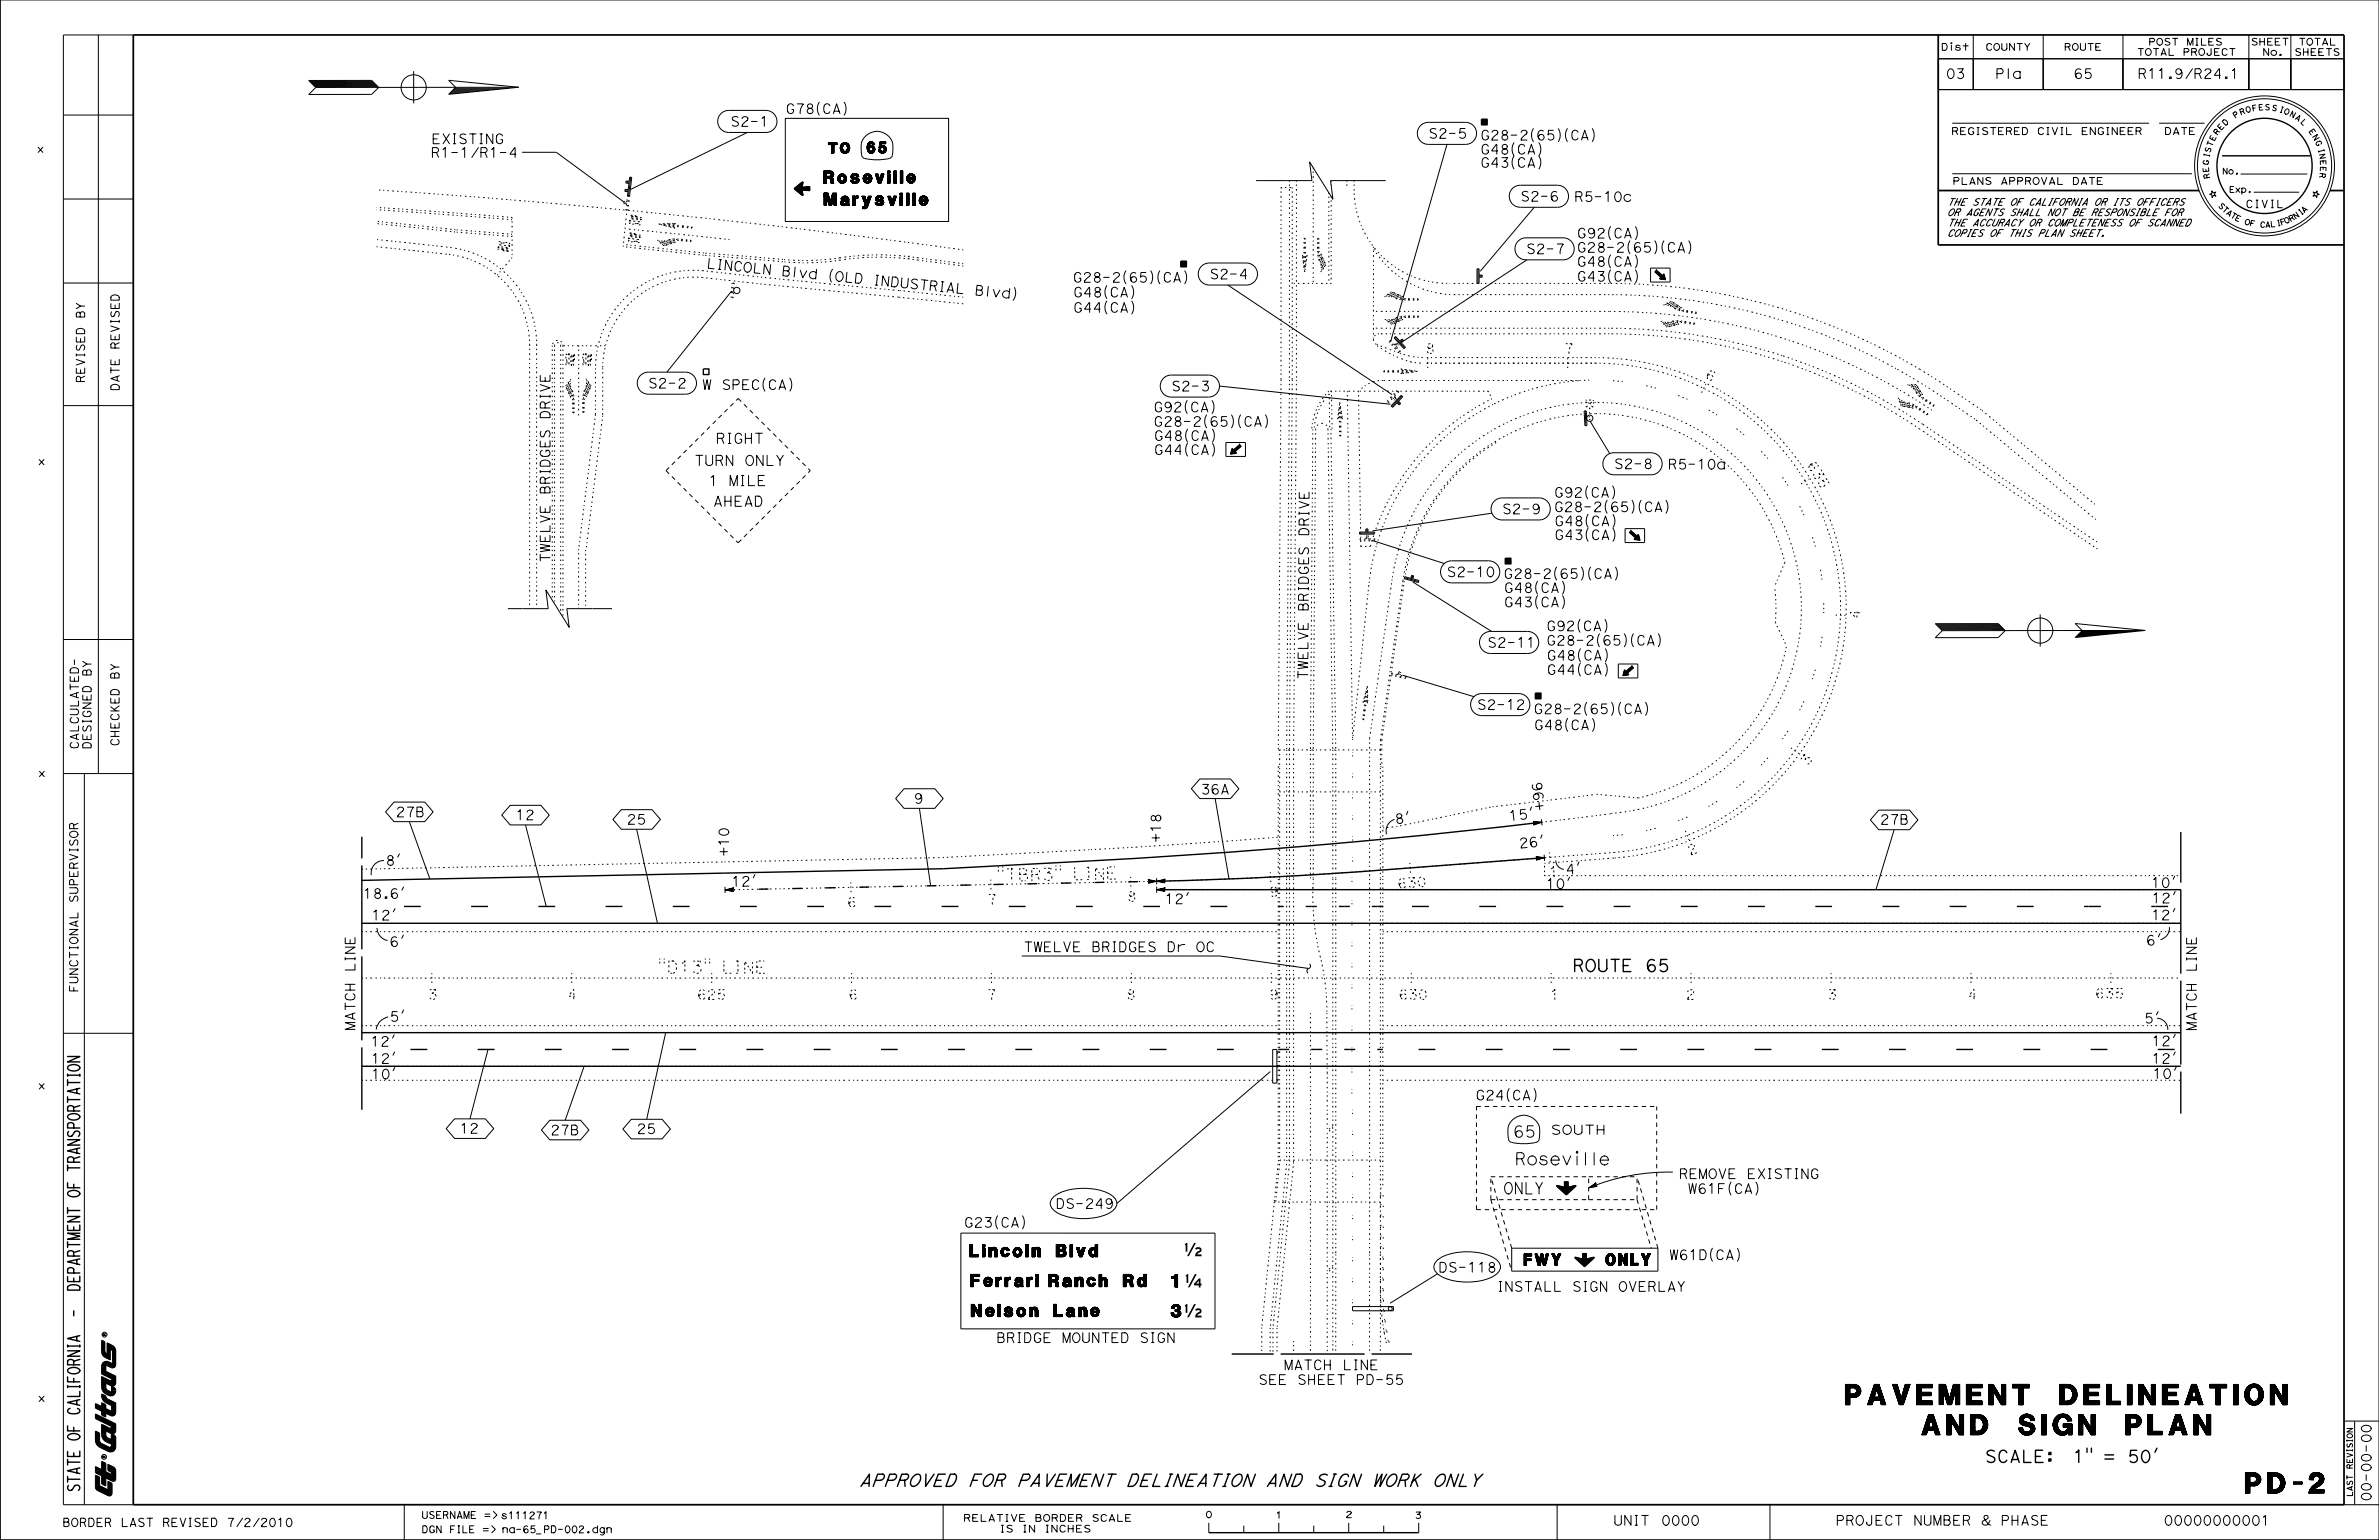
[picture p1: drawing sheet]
<svg xmlns="http://www.w3.org/2000/svg" width="432mm" height="279mm" viewBox="0 0 432 279" stroke-linecap="round" stroke-linejoin="round" font-family="sans-serif">
<defs><g id="words">
<g font-size="3.7">
<text x="335" y="254.9">PAVEMENT DELINEATION</text>
<text x="348.8" y="260.3">AND SIGN PLAN</text>
<text x="407.6" y="270.9">PD-2</text>
</g>
<text font-size="2.4" x="215" y="227.9">‰</text>
<g font-size="2.2">
<text x="149.5" y="33.2">Roseville</text>
<text x="149.6" y="37.3">Marysville</text>
<text x="180.9" y="159.9" transform="rotate(-1 180.9 159.9)">&quot; T B R 3 &quot;</text>
<text x="194.6" y="159.6" transform="rotate(-1 194.6 159.6)">L I N E</text>
<text x="119.4" y="176.6">&quot;D13&quot; LINE</text>
<text x="285.4" y="176.3">ROUTE 65</text>
<text x="274.9" y="211.4">Roseville</text>
<text x="176" y="228">Lincoln Blvd</text>
<text x="176.2" y="233.4">Ferrari Ranch Rd</text>
<text x="212.7" y="233.5">1…</text>
<text x="176.3" y="238.9">Nelson Lane</text>
<text x="212.6" y="238.9">3‰</text>
<text x="155.9" y="269.7">APPROVED FOR PAVEMENT DELINEATION AND SIGN WORK ONLY</text>
<text x="360.2" y="265.3">SCALE:</text>
<text x="377.9" y="265.3">1&quot; = 50’</text>
</g>
<g font-size="2.1">
<text x="157.4" y="27.8">65</text>
<text x="274.6" y="206.3">65</text>
<text x="272.9" y="216.6">ONLY</text>
<text x="276.7" y="229.6">FWY</text>
<text x="291.5" y="229.6">ONLY</text>
</g>
<g font-size="2">
<text x="116.4" y="39.5" transform="rotate(-83 116.4 39.5)">P</text>
<text x="90.4" y="45.1" transform="rotate(97 90.4 45.1)">P</text>
<text x="90.5" y="43.7" transform="rotate(97 90.5 43.7)">STO</text>
<text x="116" y="44.1" transform="rotate(-83 116 44.1)">STO</text>
<text x="116.2" y="42.7" transform="rotate(-83 116.2 42.7)">P STO</text>
<text x="102.6" y="66.3">STOP</text>
<text x="105.7" y="66.3">STOP</text>
</g>
<g font-size="1.9">
<text x="150.4" y="27.8">TO</text>
<text x="129.9" y="80.5">RIGHT</text>
<text x="126" y="84.5">TURN ONLY</text>
<text x="128.6" y="88.1">1 MILE</text>
<text x="129.4" y="91.9">AHEAD</text>
</g>
<g font-size="1.8">
<text x="353.2" y="14.2">03</text>
<text x="362.1" y="14.2">Pla</text>
<text x="376.3" y="14.2">65</text>
<text x="388" y="14.2">R11.9/R24.1</text>
<text x="132.6" y="22.9">S2-1</text>
<text x="142.6" y="20.6">G78(CA)</text>
<text x="78.2" y="28.6">R1-1/R1-4</text>
<text x="78.3" y="26.1">EXISTING</text>
<text x="259.3" y="25.1">S2-5</text>
<text x="268.7" y="28">G48(CA)</text>
<text x="268.7" y="25.4">G28-2(65)(CA)</text>
<text x="268.7" y="30.4">G43(CA)</text>
<text x="275.9" y="36.5">S2-6</text>
<text x="285.7" y="36.6">R5-10c</text>
<text x="277" y="46">S2-7</text>
<text x="286.2" y="43.2">G92(CA)</text>
<text x="286.2" y="45.8">G28-2(65)(CA)</text>
<text x="128.2" y="48.6" transform="rotate(6 128.2 48.6)">L I N C O L N</text>
<text x="141.8" y="50" transform="rotate(6 141.8 50)">B l v d</text>
<text x="150.1" y="50.8" transform="rotate(6 150.1 50.8)">( O L D</text>
<text x="158.4" y="51.7" transform="rotate(6 158.4 51.7)">I N D U S T R I A L</text>
<text x="176.8" y="53.5" transform="rotate(6 176.8 53.5)">B l v d )</text>
<text x="194.7" y="51.2">G28-2(65)(CA)</text>
<text x="194.8" y="53.9">G48(CA)</text>
<text x="219.5" y="50.6">S2-4</text>
<text x="286.2" y="48.3">G48(CA)</text>
<text x="286.2" y="51">G43(CA)</text>
<text x="194.8" y="56.7">G44(CA)</text>
<text x="258.6" y="64.1">8</text>
<text x="283.9" y="64.1">7</text>
<text x="117.6" y="70.4">S2-2</text>
<text x="127.4" y="70.7">W SPEC(CA)</text>
<text x="212.6" y="70.9">S2-3</text>
<text x="309.3" y="68.5" transform="rotate(26 309.3 68.5)">6</text>
<text x="99.8" y="76.1" transform="rotate(-90 99.8 76.1)">DRIVE</text>
<text x="209.4" y="74.7">G92(CA)</text>
<text x="209.4" y="77.3">G28-2(65)(CA)</text>
<text x="209.4" y="79.9">G48(CA)</text>
<text x="209.4" y="82.5">G44(CA)</text>
<text x="99.8" y="89.7" transform="rotate(-90 99.8 89.7)">BRIDGES</text>
<text x="292.9" y="85">S2-8</text>
<text x="302.7" y="85.1">R5-10a</text>
<text x="327.9" y="84.3" transform="rotate(59 327.9 84.3)">6 3 5</text>
<text x="272.6" y="93.2">S2-9</text>
<text x="282.1" y="92.8">G28-2(65)(CA)</text>
<text x="282.1" y="90.2">G92(CA)</text>
<text x="282.1" y="95.4">G48(CA)</text>
<text x="237.5" y="97.3" transform="rotate(-90 237.5 97.3)">DRIVE</text>
<text x="282.1" y="97.9">G43(CA)</text>
<text x="99.8" y="102.1" transform="rotate(-90 99.8 102.1)">TWELVE</text>
<text x="262.6" y="104.6">S2-10</text>
<text x="272.9" y="105">G28-2(65)(CA)</text>
<text x="273" y="107.5">G48(CA)</text>
<text x="237.4" y="111" transform="rotate(-90 237.4 111)">BRIDGES</text>
<text x="273" y="110.1">G43(CA)</text>
<text x="337.6" y="112.4" transform="rotate(-88 337.6 112.4)">4</text>
<text x="269.9" y="117.4">S2-11</text>
<text x="280.7" y="117.1">G28-2(65)(CA)</text>
<text x="280.7" y="114.4">G92(CA)</text>
<text x="280.7" y="119.8">G48(CA)</text>
<text x="237.4" y="123.3" transform="rotate(-90 237.4 123.3)">TWELVE</text>
<text x="280.7" y="122.4">G44(CA)</text>
<text x="268.1" y="128.7">S2-12</text>
<text x="278.4" y="129.5">G28-2(65)(CA)</text>
<text x="278.4" y="132.4">G48(CA)</text>
<text x="328.1" y="139.1" transform="rotate(-54 328.1 139.1)">3</text>
<text x="71.8" y="148.2">27B</text>
<text x="93.5" y="148.7">12</text>
<text x="113.8" y="149.5">25</text>
<text x="165.8" y="145.7">9</text>
<text x="217.9" y="144.1">36A</text>
<text x="253.2" y="149.5" transform="rotate(-5 253.2 149.5)">8 ’</text>
<text x="273.9" y="148.9" transform="rotate(-6 273.9 148.9)">1 5 ’</text>
<text x="280.4" y="147" transform="rotate(-97 280.4 147)">+ 9 6</text>
<text x="341.2" y="149.6">27B</text>
<text x="132.3" y="155.4" transform="rotate(-90 132.3 155.4)">+10</text>
<text x="210.7" y="152.9" transform="rotate(-90 210.7 152.9)">+18</text>
<text x="275.8" y="153.9" transform="rotate(-4 275.8 153.9)">2 6 ’</text>
<text x="306.7" y="155.2" transform="rotate(-22 306.7 155.2)">2</text>
<text x="69.9" y="157">8’</text>
<text x="132.7" y="160.8" transform="rotate(-1 132.7 160.8)">1</text>
<text x="134.5" y="160.8" transform="rotate(-1 134.5 160.8)">2 ’</text>
<text x="253.7" y="161.2" transform="rotate(-4 253.7 161.2)">6</text>
<text x="255.4" y="161.1" transform="rotate(-4 255.4 161.1)">3 0</text>
<text x="280.6" y="161.2">10’</text>
<text x="281.2" y="159.1" transform="rotate(-4 281.2 159.1)">1</text>
<text x="390.4" y="161">10’</text>
<text x="65.9" y="163">18.6’</text>
<text x="67.4" y="166.9">12’</text>
<text x="153.8" y="164.6" transform="rotate(-1 153.8 164.6)">6</text>
<text x="179.2" y="164.1" transform="rotate(-1 179.2 164.1)">7</text>
<text x="204.5" y="163.5" transform="rotate(-1 204.5 163.5)">8</text>
<text x="211.4" y="164">12’</text>
<text x="230.4" y="162.7" transform="rotate(-3 230.4 162.7)">9</text>
<text x="390.4" y="166.9">12’</text>
<text x="390.5" y="163.8">12’</text>
<text x="70.7" y="171.7">6’</text>
<text x="185.7" y="172.7">TWELVE BRIDGES Dr OC</text>
<text x="389.5" y="171.5">6’</text>
<text x="64.4" y="176.4" transform="rotate(-90 64.4 176.4)">LINE</text>
<text x="398.7" y="176.4" transform="rotate(-90 398.7 176.4)">LINE</text>
<text x="70.7" y="185.3">5’</text>
<text x="77.7" y="181.3">3</text>
<text x="102.9" y="181.3">4</text>
<text x="126.5" y="181.3">625</text>
<text x="154" y="181.3">6</text>
<text x="179.1" y="181.3">7</text>
<text x="204.4" y="181.3">8</text>
<text x="230.3" y="181.3">9</text>
<text x="253.8" y="181.3">630</text>
<text x="281.3" y="181.3">1</text>
<text x="306" y="181.3">2</text>
<text x="331.7" y="181.3">3</text>
<text x="357.1" y="181.3">4</text>
<text x="380.3" y="181.1">635</text>
<text x="389.2" y="185.6">5’</text>
<text x="64.4" y="187" transform="rotate(-90 64.4 187)">MATCH</text>
<text x="67.2" y="189.8">12’</text>
<text x="390.5" y="189.7">12’</text>
<text x="398.7" y="187.1" transform="rotate(-90 398.7 187.1)">MATCH</text>
<text x="67.3" y="192.9">12’</text>
<text x="67.3" y="195.7">10’</text>
<text x="390.5" y="192.9">12’</text>
<text x="390.7" y="195.7">10’</text>
<text x="267.8" y="199.6">G24(CA)</text>
<text x="83.4" y="205.6">12</text>
<text x="99.9" y="205.9">27B</text>
<text x="115.6" y="205.7">25</text>
<text x="304.7" y="213.8">REMOVE EXISTING</text>
<text x="191.6" y="219.3">DS-249</text>
<text x="306.3" y="216.5">W61F(CA)</text>
<text x="175" y="222.7">G23(CA)</text>
<text x="261.1" y="230.8">DS-118</text>
<text x="302.9" y="228.5">W61D(CA)</text>
<text x="271.7" y="234.3">INSTALL SIGN OVERLAY</text>
<text x="180.8" y="243.6">BRIDGE MOUNTED SIGN</text>
<text x="228.4" y="251.2">SEE SHEET PD-55</text>
<text x="233" y="248.5">MATCH LINE</text>
<text x="430.4" y="272.4" transform="rotate(-90 430.4 272.4)">00-00-00</text>
<text x="292.8" y="276.7">UNIT</text>
<text x="301.5" y="276.7">0000</text>
<text x="333.2" y="276.7">PROJECT NUMBER &amp; PHASE</text>
<text x="392.7" y="276.7">00000000001</text>
</g>
<text font-size="1.7" x="281.4" y="205.8">SOUTH</text>
<g font-size="1.5">
<text x="15.4" y="57.8" transform="rotate(-90 15.4 57.8)">BY</text>
<text x="21.6" y="63.4" transform="rotate(-90 21.6 63.4)">REVISED</text>
<text x="15.4" y="69.5" transform="rotate(-90 15.4 69.5)">REVISED</text>
<text x="21.6" y="71" transform="rotate(-90 21.6 71)">DATE</text>
<text x="16.5" y="122.7" transform="rotate(-90 16.5 122.7)">BY</text>
<text x="21.6" y="123.3" transform="rotate(-90 21.6 123.3)">BY</text>
<text x="14.3" y="136" transform="rotate(-90 14.3 136)">CALCULATED-</text>
<text x="16.5" y="136" transform="rotate(-90 16.5 136)">DESIGNED</text>
<text x="21.6" y="135.4" transform="rotate(-90 21.6 135.4)">CHECKED</text>
<text x="14.1" y="163.8" transform="rotate(-90 14.1 163.8)">SUPERVISOR</text>
<text x="14.1" y="180.1" transform="rotate(-90 14.1 180.1)">FUNCTIONAL</text>
<text x="11.3" y="277">BORDER LAST REVISED 7/2/2010</text>
</g>
<text font-size="1.4" x="407.6" y="37.7">CIVIL</text>
<g font-size="1.3">
<text x="6.9" y="27.6">x</text>
<text x="354.1" y="24.4">REGISTERED CIVIL ENGINEER</text>
<text x="392.8" y="24.4">DATE</text>
<text x="354.4" y="33.5">PLANS APPROVAL DATE</text>
<text x="6.9" y="84.3">x</text>
<text x="7" y="140.9">x</text>
<text x="6.9" y="197.6">x</text>
<text x="6.9" y="254.3">x</text>
<text x="76.5" y="275.5">USERNAME =&gt; s111271</text>
<text x="76.5" y="278.1">DGN FILE =&gt;</text>
<text x="91.1" y="278.1">na-65_PD-002.dgn</text>
<text x="174.8" y="276">RELATIVE BORDER SCALE</text>
<text x="181.4" y="278">IS IN INCHES</text>
</g>
<g font-size="1.2">
<text x="352.3" y="9.1">Dist</text>
<text x="360.3" y="9.1">COUNTY</text>
<text x="374.6" y="9.1">ROUTE</text>
<text x="387.9" y="10.1">TOTAL PROJECT</text>
<text x="389.9" y="8.2">POST MILES</text>
<text x="408.5" y="8.2">SHEET</text>
<text x="410.6" y="10.1">No.</text>
<text x="416.4" y="10.1">SHEETS</text>
<text x="417.2" y="8.2">TOTAL</text>
<text x="353.4" y="41">THE ACCURACY OR COMPLETENESS OF SCANNED</text>
<text x="353.4" y="39.1">OR AGENTS SHALL NOT BE RESPONSIBLE FOR</text>
<text x="353.4" y="37.3">THE STATE OF CALIFORNIA OR ITS OFFICERS</text>
<text x="353.4" y="42.9">COPIES OF THIS PLAN SHEET.</text>
<text x="218.7" y="275.4">0</text>
<text x="231.5" y="275.5">1</text>
<text x="244.2" y="275.3">2</text>
<text x="256.7" y="275.5">3</text>
</g>
<g font-size="1.1">
<text x="403.3" y="31.6">No.</text>
<text x="404.6" y="34.9">Exp.</text>
</g>
<g font-size="1">
<text x="403.1" y="23.7" transform="rotate(-47 403.1 23.7)">E</text>
<text x="403.9" y="22.9" transform="rotate(-42 403.9 22.9)">D</text>
<text x="405.6" y="21.5" transform="rotate(-31 405.6 21.5)">P</text>
<text x="406.7" y="20.9" transform="rotate(-20 406.7 20.9)">R</text>
<text x="407.7" y="20.5" transform="rotate(-15 407.7 20.5)">O</text>
<text x="408.8" y="20.2" transform="rotate(-10 408.8 20.2)">F</text>
<text x="409.9" y="20" transform="rotate(-4 409.9 20)">E</text>
<text x="411" y="19.9" transform="rotate(1 411 19.9)">S</text>
<text x="412.3" y="20" transform="rotate(12 412.3 20)">S</text>
<text x="413.5" y="20.2" transform="rotate(17 413.5 20.2)">I</text>
<text x="414.4" y="20.5" transform="rotate(22 414.4 20.5)">O</text>
<text x="415.5" y="21" transform="rotate(28 415.5 21)">N</text>
<text x="416.5" y="21.5" transform="rotate(33 416.5 21.5)">A</text>
<text x="417.5" y="22.2" transform="rotate(44 417.5 22.2)">L</text>
<text x="419" y="23.8" transform="rotate(55 419 23.8)">E</text>
<text x="401" y="28.7" transform="rotate(-79 401 28.7)">I</text>
<text x="401.1" y="27.8" transform="rotate(-74 401.1 27.8)">S</text>
<text x="401.4" y="26.7" transform="rotate(-69 401.4 26.7)">T</text>
<text x="401.9" y="25.7" transform="rotate(-63 401.9 25.7)">E</text>
<text x="402.4" y="24.6" transform="rotate(-53 402.4 24.6)">R</text>
<text x="419.7" y="24.7" transform="rotate(60 419.7 24.7)">N</text>
<text x="420.2" y="25.7" transform="rotate(65 420.2 25.7)">G</text>
<text x="420.7" y="27" transform="rotate(76 420.7 27)">I</text>
<text x="421" y="27.9" transform="rotate(81 421 27.9)">N</text>
<text x="421.1" y="29" transform="rotate(87 421.1 29)">E</text>
<text x="400.8" y="30" transform="rotate(-85 400.8 30)">G</text>
<text x="400.9" y="31.2" transform="rotate(-96 400.9 31.2)">E</text>
<text x="401.1" y="32.3" transform="rotate(-101 401.1 32.3)">R</text>
<text x="421.1" y="31.3" transform="rotate(98 421.1 31.3)">R</text>
<text x="421.2" y="30.2" transform="rotate(92 421.2 30.2)">E</text>
<text x="402.6" y="37.4" transform="rotate(46 402.6 37.4)">S</text>
<text x="403.2" y="38.1" transform="rotate(41 403.2 38.1)">T</text>
<text x="404" y="38.8" transform="rotate(37 404 38.8)">A</text>
<text x="404.7" y="39.3" transform="rotate(32 404.7 39.3)">T</text>
<text x="405.5" y="39.8" transform="rotate(27 405.5 39.8)">E</text>
<text x="407.3" y="40.6" transform="rotate(18 407.3 40.6)">O</text>
<text x="408.3" y="40.9" transform="rotate(13 408.3 40.9)">F</text>
<text x="410.2" y="41.2" transform="rotate(4 410.2 41.2)">C</text>
<text x="411.1" y="41.3" transform="rotate(-1 411.1 41.3)">A</text>
<text x="412.1" y="41.2" transform="rotate(-6 412.1 41.2)">L</text>
<text x="413.2" y="41" transform="rotate(-10 413.2 41)">I</text>
<text x="414" y="40.9" transform="rotate(-15 414 40.9)">F</text>
<text x="414.8" y="40.6" transform="rotate(-24 414.8 40.6)">O</text>
<text x="415.7" y="40.2" transform="rotate(-29 415.7 40.2)">R</text>
<text x="416.6" y="39.8" transform="rotate(-34 416.6 39.8)">N</text>
<text x="417.5" y="39.2" transform="rotate(-38 417.5 39.2)">I</text>
<text x="418.2" y="38.7" transform="rotate(-43 418.2 38.7)">A</text>
<text x="427" y="266.5" transform="rotate(-90 427 266.5)">REVISION</text>
<text x="427" y="271.6" transform="rotate(-90 427 271.6)">LAST</text>
</g>
<g font-size=".5">
<text x="19.2" y="242.4" transform="rotate(-90 19.2 242.4)">R</text>
<text x="19.1" y="264.6" transform="rotate(-90 19.1 264.6)">R</text>
</g>
</g></defs>
<g fill="none" stroke="#000" stroke-width=".25">
<path d="M268.9 21.6h1v1h-1zM214.3 47.4h1v1h-1zM127.7 66.9h1v1.1h-1zM273.2 101.3h1v1h-1zM278.7 125.8h1v1h-1zM65.7 151.8v3.9M65.7 157v15.2M206.6 160h-1.8M279.8 149.2l-25.4 2.7-26.2 2.3-22.6 1.6-34.4 1.8-105.5 2.1M280.3 155.6l-41.5 3.1-14.1 .7-14.8 .5M395.8 151v9.1M65.7 173.5v15.3"/>
<path d="M65.7 167.5h330.1M73.3 164.5h3.1M85.5 164.5h3.1M97.7 164.5h3.1M109.9 164.5h3.1M122.1 164.5h3.1M133.4 161.4l-1.8 .1M134.3 164.5h3.1M139.5 161.3h-1.8M145.6 161.2h-1.8M146.5 164.5h3.1M151.7 161.1h-1.8"/>
<path d="M157.8 160.9l-1.8 .1M158.7 164.5h3.1M163.9 160.8h-1.8M170 160.7h-1.8M170.9 164.5h3.1M176.1 160.6h-1.8M182.2 160.4l-1.8 .1M183.1 164.5h3.1M195.3 164.5h3.1M207.5 164.5h3.1M209.9 161.4h185.9v15.2M219.7 164.5h3.1"/>
<path d="M232 164.5h1M237 164.5h2M243 164.5h2M249 164.5h2M256.3 164.5h3M268.5 164.5h3M280.7 164.5h3M292.9 164.5h3M305.1 164.5h3M317.3 164.5h3M329.5 164.5h3M341.7 164.5h3"/>
<path d="M353.9 164.5h3M366.1 164.5h3M378.3 164.5h3M390.5 164.5h3M395.8 177.9v15.2M12.3 194.9v.4M12.3 195.9v1M12.3 199v1M12.3 199.5h2.2M12.3 196.4h2.2M12.3 195.1h2.2M12.3 191.7h2.2l-2.2 1h2.2"/>
<path d="M12.4 193.5a1.46 1.46 0 0 1 2.1 .2 1.37 1.37 0 0 1-2.2 .1zM13.9 197.6v.8M14.5 194.9v.4M14.5 197.4l-2.2 .6 2.2 .5M65.7 190v11.3M65.7 187.4h330.1M65.7 193.5h330.1M74.5 190.4h3.1M86.7 190.4h3.1M98.9 190.4h3.1M111.1 190.4h3.1M123.3 190.4h3.1"/>
<path d="M135.5 190.4h3M147.7 190.4h3M159.9 190.4h3M172.1 190.4h3M184.3 190.4h3M199.5 190.4h-3M208.7 190.4h3M220.9 190.4h3M232 190.4h2M238 190.4h2M244 190.4h2M250 190.4h1"/>
<path d="M257.5 190.4h3M269.7 190.4h3M281.9 190.4h3M294.1 190.4h3M306.3 190.4h3M318.5 190.4h3M330.7 190.4h3M342.9 190.4h3M355.1 190.4h3M367.3 190.4h3M379.5 190.4h3M391.7 190.4h3"/>
<path d="M395.8 194.4v7.6M12.3 214.6v.9h2.2M12.3 211.4v1M12.3 219.1v1M12.3 219.6h2.2M12.3 211.9h2.2M12.3 206.8h2.2l-2.2 1h2.2M12.4 216.3a1.46 1.46 0 0 1 2.1 .3 1.37 1.37 0 0 1-2.2 0zM12.4 202.4a1.46 1.46 0 0 1 2.1 .2 1.37 1.37 0 0 1-2.2 .1zM12.4 205.3a.53 .53 0 0 0 .2 .9 .53 .53 0 0 0 .7-.5 .57 .57 0 0 1 .8-.5 .57 .57 0 0 1 .1 1M13.4 210.2a.61 .61 0 0 0-.6-.3 .61 .61 0 0 0-.5 .3v.7h2.2M13.4 200.9a.61 .61 0 0 0-.6-.3 .61 .61 0 0 0-.5 .3v.7h2.2"/>
<path d="M13.4 214.9v.6M13.4 204.6v-.6a.62 .62 0 0 0-.6-.3 .62 .62 0 0 0-.5 .3v.6h2.2M13.9 208.4v.8M14.5 208.3l-2.2 .5 2.2 .5M14.5 209.9l-1.1 .3v.7M14.5 200.6l-1.1 .3v.7M12.3 225.3v1M12.3 225.8h2.2M12.3 220.7h2.2l-2.2 1h2.2M12.3 233.4a1.65 1.65 0 0 1 2.2 .2v.5h-2.2zM13.4 227.2a.61 .61 0 0 0-.6-.3 .61 .61 0 0 0-.5 .3v.7h2.2M13.4 237.8v.9"/>
<path d="M13.4 222.6v.6M13.4 231.9v.6M13.4 231v-.7a.62 .62 0 0 0-.6-.3 .62 .62 0 0 0-.5 .3v.7h2.2M13.9 228.5v.8M14.5 231.5v1h-2.2v-.9M14.5 228.4l-2.2 .5 2.2 .5M14.5 222.3v.9h-2.2v-.9M14.5 226.9l-1.1 .3v.7M14.5 223.7h-2.2l2.2 .6-2.2 .5h2.2M12.3 258.7v.9h2.2M12.3 249.8v.9h2.2M12.3 244v.4"/>
<path d="M12.3 251.4v.4M12.3 251.6h2.2M12.3 244.2h2.2M12.3 245.1h2.2l-2.2 1h2.2M12.4 248.4a1.46 1.46 0 0 1 2.1 .3 1.37 1.37 0 0 1-2.2 0zM12.7 255.5a.45 .45 0 0 0-.4 .5 .45 .45 0 0 0 .4 .4 1.64 1.64 0 0 0 1.8-.3l-.1-.3-.3-.3M13.4 247a.61 .61 0 0 0-.6-.4 .61 .61 0 0 0-.5 .4v.6h2.2M13.4 250.1v.6M13.4 259v.6M13.9 242.5v.7M13.9 254.1v.7M14.5 252.4v1h-2.2"/>
<path d="M14.5 244v.4M14.5 251.4v.4M14.5 253.9l-2.2 .6 2.2 .5M14.5 242.3l-2.2 .5 2.2 .6M14.5 246.6l-1.1 .4v.6M223.6 245.7h7.6M232.4 245.7h15.3M249 245.7h7.3M12.3 264.8v1M12.3 267.9v1M12.3 268.4h2.2M12.3 265.3h2.2"/>
<path d="M12.4 260.4a1.46 1.46 0 0 1 2.1 .3 1.37 1.37 0 0 1-2.2 0zM12.4 269.5a.53 .53 0 0 0 .2 .9 .53 .53 0 0 0 .7-.5 .57 .57 0 0 1 .8-.5 .57 .57 0 0 1 .1 1M13.4 263.6v.6M13.9 266.4v.8M14.5 266.3l-2.2 .5 2.2 .5M14.5 263.3v.9h-2.2v-.9M17.4 266.3v.8M17.4 267.8v2M18 268.1v1.6M18.6 265.3v3.9M19.1 265.6v3.8M19.7 265.9v.8"/>
<path d="M19.7 268.9v1.6M20.8 266.8l-.1 1.5M219.4 278.1h38.1M376.8 263.5l.5-.4v2.2M378.8 262.7v.8M379.6 262.7v.8M391.5 262.7l-.4 .8"/>
<circle cx="411" cy="30.1" r="8.6"/>
</g>
<g fill="none" stroke="#000" stroke-width=".18">
<path d="M.1 0h431.7v279.3h-431.7zM17.9 6.3v134M24.2 6.3h-12.7v266.7h12.7M56 14.6h11.5l1.2 1.3-1.2 1.2h-11.5l1.3-1.2zM67.6 14.8h-11.4M67.8 15h-11.4M68 15.1h-11.4M68.2 15.3h-11.4M68.4 15.5h-11.5M68.6 15.7h-11.5M75.1 12.9v5.9M81.4 14.6l12.7 1.2-12.7 1.3 1.3-1.3z"/>
<path d="M83.2 16.9h-1.6M85.1 16.7h-3.3M86.9 16.6h-4.9M88.7 16.4h-6.5M90.5 16.2h-8.2M92.3 16h-9.8M94.1 15.8l-36.8 .1M148.7 18.5a2.22 2.22 0 0 0 0 2.4M153.2 18.5a2.22 2.22 0 0 1 0 2.4M351.8 10.7h73.6v5.6h-73.6zM354.2 8.2v.9M358.2 6.3v10"/>
<path d="M370.9 6.3v10M385.3 6.3v10M408.2 6.3v10M415.8 6.3v10M11.5 20.9h12.7M11.5 36.1h12.7M94.8 27.6h6.2l12.3 9.1M113.6 34.4v.3M113.8 32.8v.4M113.8 34.4v.4M114 32.9v.3M114 34.4l-.5-.1-.1 .4 .6 .1"/>
<path d="M114.2 32.9l-.6-.1v.4l.6 .1M114.3 32.1l.4 .1-.4 3.4-.4-.1zM114.5 32.2l-.4 3.4M135.6 24l-21.2 10.4M139 20h-6.7a2 2 0 0 0-2 2 2 2 0 0 0 2 2h6.7a2 2 0 0 0 2-2 2 2 0 0 0-2-2M142.5 21.5h29.7v18.7h-29.7zM144.2 34.2v.1M144.2 34.3l1.4 1.1M144.2 34.3v-.2l1.4-1.1 .2 .1-.2 .8 1.4-.1v.8l-1.4-.1 .2 .8-.2 .1M144.2 34.1v.2M144.2 34.2l.1 .2M144.3 34.2v.2"/>
<path d="M144.3 34.1l-.1 .1M144.3 34.1v.1M144.3 34.2l.1 .3M144.3 34v.4M144.4 34.2v.3M144.4 34l-.1 .2M144.4 34.2l.1 .4M144.4 34v.2M144.5 34.2l.1 .4M144.5 33.9v.6M144.5 33.9l-.1 .3M144.5 34.2l.1 .5"/>
<path d="M144.5 34.2l.2 .5M144.6 33.8l-.1 .4M144.6 34.2l.2 .6M144.7 33.7l-.2 .5M144.7 34.2l.2 .7M144.7 33.7l-.1 .5 .1 .5M144.8 34.2l.1 .7M144.8 33.7l-.2 .5M144.8 33.7l-.1 .5M144.8 34.2l.2 .8M144.8 33.6l-.1 .6 .1 .6M144.9 33.6l-.2 .6"/>
<path d="M145 33.5l-.2 .7 .2 .7M145 33.5l-.2 .7M145 33.5l-.1 .7M145.1 33.4l-.2 .8 .2 .8M145.1 34.2l.2 1M145.1 34.2l.3 1.1M145.2 33.4l-.3 .8 .3 .9M145.2 33.3l-.2 .9 .2 .9M145.2 34.2l.3 1.1M145.2 34.2l.3 1.2M145.2 34.2l.3-1.1-.2 1.1 .3 1.2M145.3 33.3l-.3 .9 .3 1"/>
<path d="M145.3 33.2l-.2 1 .2 1M145.3 34.2l.3 1.3M145.3 33.2l-.2 1M145.4 34.2l.3-1.2-.3 1.2M145.4 34.2l.3 1.3M145.4 33.2l-.3 1M145.4 33.2l-.2 1 .2 1.1M145.4 34.2l.4-1.1-.3 1.1 .3 1.2M145.4 34.2l.3 1.2M145.5 33.1l-.3 1.1M145.5 34v.5M145.6 33.8v.8"/>
<path d="M145.6 33l-.3 1.2M145.6 33.9v.6M145.7 33.9v.6M145.7 33l-.3 1.2M145.8 33.9v.6M145.9 33.9v.6M146 33.9v.6M146.1 33.9v.7M146.2 33.9v.7M146.3 33.9v.7M146.4 33.9v.7M146.5 33.9v.7"/>
<path d="M146.6 33.9v.7M146.7 33.9v.7M146.8 33.9v.7M146.9 33.9v.7M156.4 28.2l.1 .3a5.6 5.6 0 0 0 3.6 .5l1.3-.2M156.4 28.3a3.8 3.8 0 0 1 .7-3.6 2.94 2.94 0 0 1 3.4-.5 2.94 2.94 0 0 1 1.6 3.1 1.23 1.23 0 0 1-.7 1.5M228 32.8h10.1l-.4-3.4 4.2 6.8-.4-3.4h10M257.8 22.8a2 2 0 0 1 1.5-.6h6.7a2 2 0 0 1 2 2 2 2 0 0 1-2 2h-6.7a2 2 0 0 1-1.9-1.2 2 2 0 0 1 .4-2.2zM262.6 26.2l-10.2 35.8M269 21.6l-.1 .1M269.1 21.6l-.2 .2M269.2 21.6l-.3 .4"/>
<path d="M269.3 21.6l-.4 .5M269.5 21.6l-.6 .6M269.6 21.6l-.7 .7M269.7 21.6l-.8 .8M269.8 21.6l-.9 .9M269.9 21.6l-1 1M269.9 22.6h.1M269.9 22.5l-.1 .1M269.9 22.4l-.3 .2M269.9 22.2l-.4 .4M269.9 22.1l-.5 .5M269.9 22l-.6 .6"/>
<path d="M269.9 21.9l-.7 .7M269.9 21.8l-.9 .8M274.5 34.2a2 2 0 0 1 1.4-.6h6.8a2 2 0 0 1 2 2 2 2 0 0 1-2 2h-6.8a2 2 0 0 1-1.8-1.2 2 2 0 0 1 .4-2.2zM274.8 25.9a2.22 2.22 0 0 0 0 2.3M274.8 28.3a2.22 2.22 0 0 0 0 2.3M278.3 23.3a2.22 2.22 0 0 0 0 2.4M278.5 37.6l-9.8 11.6M279.3 25.9a2.22 2.22 0 0 1 0 2.4M279.3 28.3a2.22 2.22 0 0 1 0 2.4M282.9 23.3a2.22 2.22 0 0 1 0 2.4M284.5 23.3a2.22 2.22 0 0 0 0 2.4M289 23.3a2.22 2.22 0 0 1 0 2.4"/>
<path d="M354.3 31.5h43.5M354.3 22.4h35.8M391.9 22.4h8.2M401.5 34.6l.2 .4 .5-.2-.3 .4 .3 .4-.4-.1-.3 .3v-.4l-.5-.2 .5-.1zM403.3 28.3h16.1M406.7 31.6h12.1M409.1 34.9h8.2M419.8 34.8l.5 .2 .3-.4-.1 .5 .5 .2-.5 .1v.4l-.2-.3-.5 .1 .3-.4zM11.5 51.3h12.7M132.8 52.8l-11.8 14.7M151.1 48.8a2.22 2.22 0 0 0-.2 2.4M200.9 51.8a2.22 2.22 0 0 0 0 2.4"/>
<path d="M200.9 54.6a2.22 2.22 0 0 0 0 2.3M204.3 49.1a2.22 2.22 0 0 0 0 2.4M205.4 51.8a2.22 2.22 0 0 1 0 2.4M205.4 54.6a2.22 2.22 0 0 1 0 2.4M208.9 49.1a2.22 2.22 0 0 1 0 2.4M210.5 49.1a2.22 2.22 0 0 0 0 2.4M214.4 47.4l-.1 .1M214.5 47.4l-.2 .2M214.6 47.4l-.3 .3M214.8 47.4l-.5 .4M214.9 47.4l-.6 .6M215 47.4l-.7 .7"/>
<path d="M215 49.1a2.22 2.22 0 0 1 0 2.4M215.1 47.4l-.8 .8M215.2 47.4l-.9 .9M215.3 48.2l-.1 .2M215.3 48l-.4 .4M215.3 47.8l-.6 .6M215.3 48.4h.1M215.3 47.5l-.8 .9M215.3 48.1l-.2 .3M215.3 47.9l-.5 .5M215.3 47.6l-.7 .8M215.3 47.4l-1 1"/>
<path d="M218.1 48.3a2 2 0 0 1 1.4-.6h6.7a2 2 0 0 1 2 2 2 2 0 0 1-2 2h-6.7a2 2 0 0 1-1.9-1.2 2 2 0 0 1 .5-2.2zM222.9 51.7l29.8 19.9M268.1 48.8h.4v2.6h-.4zM268.3 48.8v2.6M268.5 49.9h.5v.4h-.5M268.7 49.9v.4M268.8 49.9v.4M275.6 43.7a2 2 0 0 1 1.4-.6h6.7a2 2 0 0 1 2 2 2 2 0 0 1-2 2h-6.7a2 2 0 0 1-1.9-1.2 2 2 0 0 1 .5-2.2zM277.1 47.1l-22.6 14.9M292.3 46.3a2.22 2.22 0 0 0 0 2.3M292.3 49a2.22 2.22 0 0 0 0 2.3M292.3 41.1a2.22 2.22 0 0 0 0 2.4"/>
<path d="M295.8 43.7a2.22 2.22 0 0 0 0 2.3M296.9 46.3a2.22 2.22 0 0 1 0 2.3M296.9 49a2.22 2.22 0 0 1 0 2.3M296.9 41.1a2.22 2.22 0 0 1 0 2.4M299.6 48.6h3.5v2.6h-3.5zM300.4 49.4l1.1 .9-.3 .2 .1 .1M300.4 43.7a2.22 2.22 0 0 1 0 2.3M300.7 49l1.1 1 .1-.2M300.7 49h.1M300.7 49l-.3 .4M300.7 49l-.2 .2M300.7 49.1l-.3 .3"/>
<path d="M300.8 49.1l-.3 .4M300.8 49.2l-.3 .3M300.9 49.2l-.3 .3M300.9 49.3l-.3 .3M300.9 49.8l.3-.3-.2 .4M301 49.3l-.4 .3M301 49.3l-.3 .3M301 49.4l-.3 .3 .4-.3M301.1 49.4l-.3 .3M301.1 49.4l-.3 .4M301.2 49.5l-.3 .3M301.2 50.1l.4-.3-.3 .4"/>
<path d="M301.3 50.6l1 .2M301.3 49.6l-.3 .3M301.3 50.4l-.1 .2M301.4 49.6l-.3 .4M301.4 49.7l-.3 .3M301.5 49.7l-.4 .3 .4-.2M301.5 49.8l-.3 .3M301.6 49.9l-.3 .3M301.7 49.9l-.4 .3M301.7 49.9l-.3 .3M301.7 49.9l-.3 .4M301.7 50l-.3 .3"/>
<path d="M301.9 49.9l.1-.2-.5 .6M301.9 49.8h.1M301.9 49.7v.1M302 43.7a2.22 2.22 0 0 0 0 2.3M302 49.8l.3 1M302.1 49.8l-.9 .8M302.1 49.8l-.8 .8M302.1 49.9l-.8 .7M302.1 50l-.7 .6M302.1 50l-.6 .7M302.1 50.1l-.6 .6M302.1 50.1l-.5 .6"/>
<path d="M302.2 50.2l-.6 .5M302.2 50.2l-.5 .5M302.2 50.3l-.4 .4M302.2 50.4l-.3 .3M302.2 50.5l-.2 .2M302.2 50.5l-.1 .2M302.3 50.6l-.2 .1M302.3 50.6l-.1 .1M302.3 50.7l-.1 .1M302.3 50.7v.1M306.5 43.7a2.22 2.22 0 0 1 0 2.3M11.5 73.6h12.7"/>
<path d="M116.3 68.1a2 2 0 0 1 1.4-.6h6.7a2 2 0 0 1 2 2 2 2 0 0 1-2 2h-6.7a2 2 0 0 1-1.9-1.2 2 2 0 0 1 .5-2.2zM126.7 79.5l-.5 .6M127.8 78.5l-.6 .5M128.9 77.4l-.6 .6M129.9 76.3l-.5 .6M131 75.3l-.6 .5M132.1 74.2l-.6 .6M133.1 73.2l-.6 .5M133.6 72.7l.4-.4 .5 .6M135 73.4l.6 .5M136.1 74.4l.6 .6M137.2 75.5l.5 .5"/>
<path d="M138.2 76.5l.6 .6M138.8 68.6a2.22 2.22 0 0 0 0 2.4M139.3 77.6l.5 .6M140.3 78.7l.6 .5M141.4 79.7l.6 .6M143.4 68.6a2.22 2.22 0 0 1 0 2.4M211.2 68.6a2 2 0 0 1 1.4-.6h6.7a2 2 0 0 1 2 2 2 2 0 0 1-2 2h-6.7a2 2 0 0 1-1.9-1.2 2 2 0 0 1 .5-2.2zM215.5 72.7a2.22 2.22 0 0 0 0 2.3M215.5 77.8a2.22 2.22 0 0 0 0 2.4M219 75.3a2.22 2.22 0 0 0 0 2.3M220 72.7a2.22 2.22 0 0 1 0 2.3M220.1 77.9a2.22 2.22 0 0 1 0 2.3"/>
<path d="M221.3 70l31.1 3.3M223.5 75.3a2.22 2.22 0 0 1 0 2.3M225.2 75.3a2.22 2.22 0 0 0 0 2.3M229.7 75.3a2.22 2.22 0 0 1 0 2.3M253 61.3l.3-.3 1.8 2-.3 .3zM253.2 61.2l1.8 1.9M253.6 73.1l.1 .1M253.8 72.8l.4 .4-.2 .3-.3-.3M254 72.9l-.3 .3M254.1 61.9l.4-.4 .3 .3-.3 .2M254.1 73.1l-.3 .2M254.2 61.8l.3 .2"/>
<path d="M254.3 71.7l.3 .3-1.8 1.9-.3-.3zM254.4 61.6l.2 .3M254.5 62l-.2 .2M254.5 71.8l-1.9 2M287.5 74.6l.4-.1 .1 2.7h-.3zM287.7 74.6l.2 2.6M288.6 76.4l3.6 5.9M121.4 84.8l-.5 .6 .5 .6M121.9 86.4l.6 .6M122.5 83.8l-.6 .5M123 87.5l.6 .6M123.6 82.7l-.6 .6"/>
<path d="M124.1 88.6l.5 .5M124.6 81.6l-.5 .6M125.1 89.6l.6 .6M125.7 80.6l-.6 .5M126.2 90.7l.5 .6M127.2 91.8l.6 .5M128.3 92.8l.6 .6M129.4 93.9l.5 .5M130.4 94.9l.6 .6M131.5 96l.6 .6M132.5 97.1l.6 .5M134.5 97.9l-.5 .6-.4-.4"/>
<path d="M135.6 96.9l-.6 .5M136.7 95.8l-.6 .6M137.7 94.7l-.5 .6M138.8 93.7l-.6 .5M139.8 92.6l-.5 .6M140.9 91.6l-.6 .5M142 90.5l-.6 .6M142.5 80.8l.5 .5M143 89.4l-.5 .6M143.5 81.8l.6 .6M144.1 88.4l-.6 .5M144.6 82.9l.5 .6"/>
<path d="M145.1 87.3l-.5 .6M145.6 84l.6 .5M146.2 86.3l-.6 .5M146.7 85l.4 .4-.4 .4M215.5 80.4a2.22 2.22 0 0 0 0 2.3M220.1 80.4a2.22 2.22 0 0 1 0 2.4M222.5 80.3h3.6v2.5h-3.6zM223.3 82.4h.1M223.4 82.3v.1M223.4 82.3l.1 .1M223.4 82.2l.1 .2M223.4 82.2l.2 .2"/>
<path d="M223.4 82.1l.2 .3M223.4 82l.3 .3M223.4 82l.4 .3M223.5 82l.3 .3M223.5 81.9l.4 .4M223.5 81.8l.5 .5M223.5 81.7l.6 .6M223.5 81.7l.7 .6M223.5 81.6l.7 .7M223.6 81.6l.7 .7M223.6 81.5l.7 .8M223.6 81.5l.8 .8"/>
<path d="M223.6 81.4l.8 .8M223.6 81.4l-.3 1M223.6 81.4l.6 .5M223.6 81.4l.2 .1M223.7 81.4h.1M223.7 81.4h-.1M223.7 81.4l.2 .3M223.9 81.6l.3 .4M223.9 81.6l.3 .3M224 81.6l.3 .3M224 81.5l.3 .3M224 81.5l.4 .3"/>
<path d="M224.1 81.4l.3 .4M224.1 81.4l.3 .3M224.1 81.4l.4 .3M224.2 81.4l.3 .3M224.2 81.3l.3 .4M224.2 81.3l.4 .3M224.3 81.3l.3 .3M224.3 82.1l.1 .1M224.3 81.2l.3 .3M224.4 81.2l.3 .3M224.4 81.1l.3 .4M224.5 81.1l.3 .3"/>
<path d="M224.6 81l.3 .3M224.7 80.9l.3 .4M224.7 80.9l.3 .3M224.8 80.8l.3 .3-.4-.2M224.8 80.8l.4 .3M224.9 80.8l.3 .3M224.9 80.7l.3 .3M224.9 80.7l.4 .3M225 80.7l.1 .1M225 80.7l-1.1 1M225 80.7l.3 .3-1.2 1 .3 .3-1.1 .1M225 80.7h.1"/>
<path d="M246.8 96.5h2.6v.4h-2.6zM246.8 96.7h2.6M247.9 96.5v-.5h.4v.5M247.9 96.1h.4M247.9 96.3h.4M249 98l13.1 4.2M270.8 93.1l-21.7 3.2M271.2 90.9a2 2 0 0 1 1.4-.6h6.8a2 2 0 0 1 2 2 2 2 0 0 1-2 2h-6.8a2 2 0 0 1-1.8-1.2 2 2 0 0 1 .4-2.2zM288.2 88.1a2.22 2.22 0 0 0 0 2.4M288.2 93.3a2.22 2.22 0 0 0 0 2.4M288.2 95.8a2.22 2.22 0 0 0 0 2.4M291.5 82.7a2 2 0 0 1 1.4-.6h6.8a2 2 0 0 1 2 2 2 2 0 0 1-2 2h-6.8a2 2 0 0 1-1.8-1.2 2 2 0 0 1 .4-2.2z"/>
<path d="M291.7 90.8a2.22 2.22 0 0 0 0 2.3M292.7 88.2a2.22 2.22 0 0 1 0 2.3M292.8 93.3a2.22 2.22 0 0 1 0 2.4M292.8 95.9a2.22 2.22 0 0 1 0 2.3M295 95.9h3.5v2.5h-3.5zM296 96.3h.1M296 96.3l-.3 .3 1.2 1M296 96.3l1.2 1M296.1 96.3l-.3 .3M296.1 96.4l-.3 .3M296.2 96.4l-.3 .3M296.2 90.8a2.22 2.22 0 0 1 0 2.3"/>
<path d="M296.2 96.5l-.3 .3M296.3 96.5l-.3 .3M296.3 96.5l-.3 .4M296.4 96.6l-.3 .3M296.5 96.7l-.3 .3M296.5 97.3l.3-.3-.2 .3M296.6 96.7l-.4 .4M296.6 96.8l-.3 .3M296.7 96.9l-.3 .3M296.7 97.7l-.1 .1M296.8 97l-.3 .3M296.9 97.6l-.3 .3 1.1 .1"/>
<path d="M296.9 97l-.3 .4M297 97.1l-.4 .3M297 97.1l-.3 .3M297 97.2l-.3 .3M297.1 97.2l-.4 .3M297.1 97.2l-.3 .4M297.2 97.3l-.4 .3M297.2 97.1l.2-.1-.2 .3M297.3 97l-.1 .3M297.3 97h.1M297.4 97l.3 1M297.4 97.1l-.8 .8"/>
<path d="M297.4 97.1l-.7 .8M297.5 97.2l-.8 .7M297.5 97.2l-.7 .7M297.5 97.3l-.7 .6M297.5 97.3l-.6 .6M297.5 97.4l-.5 .5M297.5 97.5l-.4 .5M297.6 97.5l-.5 .5M297.6 97.6l-.4 .4M297.6 97.7l-.3 .3M297.6 97.8l-.2 .2M297.6 97.9l-.1 .1"/>
<path d="M297.6 97.9v.1M297.7 98h-.1M297.7 98h.1M297.9 90.8a2.22 2.22 0 0 0 0 2.3M302.4 90.8a2.22 2.22 0 0 1 0 2.3M11.5 116h12.7M92.2 110.4h7.3l-.4-3.4 4.2 6.8-.4-3.4h8.2M254.9 104.8l2.6 .7M255 104.6l2.5 .7-.1 .4-2.5-.7zM256.1 104.9l.1-.5 .4 .1-.2 .5M256.1 104.7l.4 .1M256.2 104.6l.3 .1"/>
<path d="M256.4 105.6l14.3 9M262.1 102.3a2 2 0 0 1 1.4-.5h6.7a2 2 0 0 1 2 2 2 2 0 0 1-2 1.9h-6.7a2 2 0 0 1-1.9-1.2 2 2 0 0 1 .5-2.2zM269.1 115.1a2 2 0 0 1 1.4-.5h6.8a2 2 0 0 1 2 2 2 2 0 0 1-2 2h-6.8a2 2 0 0 1-1.8-1.3 2 2 0 0 1 .4-2.2zM273.3 101.3l-.1 .1M273.4 101.3l-.2 .2M273.5 101.3l-.3 .3M273.7 101.3l-.5 .4M273.8 101.3l-.6 .5M273.9 101.3l-.7 .7M274 101.3l-.8 .8M274.1 101.3l-.9 .9M274.2 101.4l-.8 .9"/>
<path d="M274.2 101.3l-1 1M274.2 102.3h.1M274.2 102.1l-.1 .2M274.2 102l-.2 .3M274.2 101.9l-.4 .4M274.2 101.8l-.5 .5M274.2 101.7l-.6 .6M274.2 101.5l-.7 .8M279.1 105.4a2.22 2.22 0 0 0 0 2.4M279.1 108a2.22 2.22 0 0 0 0 2.4M282.5 102.9a2.22 2.22 0 0 0 0 2.3M283.6 105.5a2.22 2.22 0 0 1 0 2.3"/>
<path d="M283.6 108.1a2.22 2.22 0 0 1 0 2.3M286.8 112.4a2.22 2.22 0 0 0 0 2.3M286.8 117.7a2.22 2.22 0 0 0 0 2.3M287.1 102.9a2.22 2.22 0 0 1 0 2.3M288.7 102.9a2.22 2.22 0 0 0 0 2.3M290.3 115a2.22 2.22 0 0 0 0 2.3M291.3 112.4a2.22 2.22 0 0 1 0 2.3M291.4 117.7a2.22 2.22 0 0 1 0 2.4M293.2 102.9a2.22 2.22 0 0 1 0 2.3M294.8 115a2.22 2.22 0 0 1 0 2.3M296.5 115a2.22 2.22 0 0 0 0 2.3M301 115a2.22 2.22 0 0 1 0 2.3"/>
<path d="M351.3 113.2l11.4-.1 1.3 1.3-1.3 1.3h-11.4l1.2-1.3zM362.9 113.3h-11.5M363.1 113.5h-11.5M363.2 113.7h-11.4M363.4 113.9h-11.4M363.6 114l-11.4 .1M363.8 114.2h-11.5M370.3 111.5v5.8M376.7 113.1l12.7 1.3-12.7 1.3 1.2-1.3zM376.8 115.5h1.7M380.3 115.3h-3.3M382.1 115.1h-4.9"/>
<path d="M383.9 114.9h-6.5M385.7 114.7l-8.1 .1M387.5 114.6h-9.8M389.4 114.4h-36.9M254.6 122.5l12.9 3.9M267.5 126.4a2 2 0 0 1 1.4-.6h6.8a2 2 0 0 1 2 2 2 2 0 0 1-2 2h-6.8a2 2 0 0 1-1.8-1.2 2 2 0 0 1 .4-2.2zM278.8 125.8h-.1M278.9 125.8l-.2 .2M279 125.8l-.3 .3M279.1 125.8l-.4 .4M279.2 125.8l-.5 .5M279.4 125.8l-.7 .6"/>
<path d="M279.5 125.8l-.8 .8M279.6 125.8l-.9 .9M279.7 126.3l-.5 .5M279.7 126.1l-.6 .7M279.7 126.7v.1M279.7 126l-.8 .8M279.7 126.6l-.2 .2M279.7 125.9l-.9 .9M279.7 126.5l-.3 .3M279.7 125.8l-1 1M279.7 126.4l-.4 .4M284.5 130.3a2.22 2.22 0 0 0 0 2.4"/>
<path d="M286.8 120.3a2.22 2.22 0 0 0 0 2.3M288 127.4a2.22 2.22 0 0 0 0 2.4M289.1 130.3a2.22 2.22 0 0 1 0 2.4M291.4 120.3a2.22 2.22 0 0 1 0 2.4M292.5 127.4a2.22 2.22 0 0 1 0 2.4M293.7 120.5h3.6v2.5h-3.6zM294.1 127.4a2.22 2.22 0 0 0 0 2.4M294.6 122.6h.1M294.6 122.5v.1M294.6 122.5l.1 .1M294.6 122.4l.1 .2M294.6 122.4l.2 .2"/>
<path d="M294.6 122.3l.2 .3M294.6 122.3l.3 .2M294.6 122.2l.3 .3M294.7 122.2l.3 .3M294.7 122.1l.4 .4M294.7 122l.5 .5M294.7 122l.6 .5M294.7 121.9l.6 .6M294.7 121.9l.7 .6M294.8 121.8l.6 .7M294.8 121.8l.7 .7M294.8 121.7l.7 .8"/>
<path d="M294.8 121.7l.8 .8M294.8 121.6l.8 .8M294.8 121.6h.1l.2 .2M294.8 121.6l-.2 1 1-.1M294.8 121.6l.3 .2M294.9 121.6l.1 .1M295.1 121.8l.3 .3M295.1 121.8l.4 .3M295.2 121.8l.3 .3M295.2 121.7l.4 .3-.4-.3M295.3 121.7l.3 .3M295.3 121.6l.3 .4"/>
<path d="M295.3 121.6l.3 .3M295.4 121.6l.3 .3M295.5 121.5l.3 .3M295.5 122.3l.1 .1M295.6 121.3l.4 .3-.4-.2M295.7 121.3l.3 .3M295.7 121.2l.4 .4M295.8 121.2l.3 .3M295.9 121.1l.3 .4M295.9 121.7l-.3-.3 .2 .4M295.9 121.1l.3 .3M296 121.1l.3 .3-.4-.3"/>
<path d="M296 121l.3 .3M296.1 121l.3 .3M296.1 120.9l.3 .4M296.1 120.9l.3 .3M296.2 120.9l.3 .3M296.2 120.9l.1 .1M296.2 120.9h.1M296.2 120.9l-1.1 .9M296.5 121.2l-1.1 1 .2 .2v.1M298.7 127.4a2.22 2.22 0 0 1 0 2.4M11.5 140.3h12.7M15.3 140.3v132.7"/>
<path d="M69.7 156.1a2.25 2.25 0 0 0-2.3 2.7M71.5 145.5h5.6l1.5 1.8-1.5 1.8h-5.6l-1.5-1.8zM72.5 154.9l-.3 .6M74.3 149.1l3.7 10.4M92.6 146.1h5.6l1.5 1.8-1.5 1.8h-5.6l-1.5-1.8zM95.4 149.7l3.7 14.8M112.8 146.9h5.5l1.6 1.8-1.6 1.7h-5.5l-1.6-1.7zM115.6 150.5l3.7 17M137 158.7l-.3 .6M164.1 143.1h5.6l1.5 1.8-1.5 1.8h-5.6l-1.5-1.8zM166.9 146.7l2 14M208.4 159.6l.2 .4 .3-.1-.4-.1 .7 .1-.7 .3 1.1-.3-1.2-.3 1.5 .3-1.5 .4 .2-.4z"/>
<path d="M209.9 159.3l.1 1.1M209.9 159.9l1.5-.4-1.1 .4 1.1 .2-.8-.2 .7-.2-.3 .2h.3l.1-.4-.2 .4 .2 .3zM217.8 141.3h5.5l1.6 1.8-1.6 1.8h-5.5l-1.6-1.8zM220.6 144.9l2.5 14.6M253.1 148.7a2.23 2.23 0 0 0-1.4 2.7M255.5 147.2l-.2 .6M278 146.4l-.3 .6M278.3 149l1.5 .2-1.4 .5 1.1-.5-1.1-.1 .7 .2-.6 .2 .3-.2h-.3l-.1 .4 .1-.4zM278.8 155.4l1.5 .2-1.5 .5 1.2-.5-1.2-.1 .8 .2-.7 .2 .4-.2-.3-.1-.2 .5 .2-.4zM279.8 148.6l.1 1.1M279.9 151.5l-.3 .6M280.3 155.1l.1 1.1"/>
<path d="M282.4 156.1a1.7 1.7 0 0 0 1.4 1.6M284.9 159.1l-.3 .6M285.5 158h-1l.7-1.2h.1l.1 1.8M286.6 156.4l-.3 .6M341 147h5.6l1.5 1.8-1.5 1.7h-5.6l-1.5-1.7zM343.8 150.5l-3.3 10.9M394.7 158.9l-.3 .6M68.4 168.4a2.35 2.35 0 0 0 1.9 2.2M71.7 164.8l-.3 .6M73.2 169.7l-.3 .5M73.2 160.9l-.2 .6M131.6 160.9v1.1"/>
<path d="M131.6 161.5l1.5-.4-1.2 .3 1.2 .3-.8-.3 .7-.1-.4 .1 .3 .1 .2-.4-.2 .3 .2 .4zM185.5 173.4h35.9l16.1 2.3M209.9 161.4l1.5-.3-1.1 .3 1.1 .3-.8-.3 .7-.1-.3 .1 .3 .1 .1-.4-.2 .3 .2 .3zM209.9 160.9v1.1M215.7 161.9l-.3 .6M237.5 175.7l-.3 .4 .2 .4M237.7 174.9l.2 .4-.4 .4M392 169.4l-.3 .6M393.8 168.2a2.17 2.17 0 0 1-1.6 2.3M394.8 164.8l-.3 .6M394.8 161.7l-.3 .6M11.5 187.5h12.7"/>
<path d="M70.5 184.5a2.74 2.74 0 0 0-2.2 2.3M71.5 187.7l-.2 .6M71.6 190.9l-.3 .5M71.6 193.7l-.2 .6M73.3 183.2l-.3 .6M88.6 190.4l-3.3 12.6M106 193.5l-3.4 9.7M120.8 187.4l-3.4 15.7M230.6 194.4l-27.9 23.9M231.8 190.4v6.1h-.8v-6.1h.8M231.8 190.8h.2M231.8 191.1h.2"/>
<path d="M231.8 193.3h.2M231.8 193.6h.2M231.8 195.8h.2M231.8 196.1h.2M273.9 197.5a2.22 2.22 0 0 0 0 2.3M278.5 197.5a2.22 2.22 0 0 1 0 2.4M391.5 184.7a2.04 2.04 0 0 1 2 2.2M391.7 183.5l-.3 .6M394.8 187.7l-.3 .5M394.8 190.8l-.3 .6M395 193.6l-.3 .6M82.5 203h5.6l1.5 1.8-1.5 1.7h-5.6l-1.5-1.7z"/>
<path d="M99.8 203.2h5.6l1.5 1.8-1.5 1.8h-5.6l-1.5-1.8zM114.6 203.1h5.6l1.5 1.7-1.5 1.8h-5.6l-1.5-1.8zM191.1 217.3a9 9 0 0 1 6.5-1.7 7.8 7.8 0 0 1 4.7 1.7 1.66 1.66 0 0 1-.8 2.7 11.2 11.2 0 0 1-9.6 0 1.66 1.66 0 0 1-.8-2.7zM268 202.2v.8M268 203.7v.8M268 205.2v.8M268 206.7v.8M268 208.2v.8M268 209.7v.8M268 211.2v.8M268 212.7v.8M268 214.2v.8"/>
<path d="M268 215.7v.8M268 217.2v.8M268 218.7v.8h.8M268.8 200.7h-.8v.8M269.5 200.7h.8M269.5 219.5h.8M270.6 213.5h.1M270.6 213.5h.8M270.6 217.7h.8M270.6 213.9v.8M270.6 215.4v.8M270.6 216.9v.8"/>
<path d="M270.6 217.7l.2 .7M270.8 214.2l.2 .7M271 200.7h.8M271 219.5h.8M271 219.1l.2 .8M271.2 215.6l.2 .8M271.6 217.1l.3 .7M272.1 218.5l.2 .8M272.1 213.5h.8M272.1 217.7h.8M272.5 219.9l.2 .8M272.5 200.7h.8"/>
<path d="M272.5 219.5h.8M273.6 213.5h.8M273.6 217.7h.8M273.8 206.7l.1 .3a5.6 5.6 0 0 0 3.6 .5 2.24 2.24 0 0 0 1.7-.5l.2-.3M274 200.7h.8M274 219.5h.8M275.1 213.5h.8M275.1 217.7h.8M275.5 200.7h.8M275.5 219.5h.8M276.6 213.5h.8M276.6 217.7h.8"/>
<path d="M277 200.7h.8M277 219.5h.8M278.1 213.5h.8M278.1 217.7h.8M278.5 200.7h.8M278.5 219.5h.8M279.4 204.5a2.94 2.94 0 0 0-3.5-2.1 2.94 2.94 0 0 0-2.2 3.4l.1 1M279.6 213.5h.8M279.6 217.7h.8M280 200.7h.8M280 219.5h.8M281.1 213.5h.8"/>
<path d="M281.1 217.7h.8M281.5 200.7h.8M281.5 219.5h.8M282.5 215.1l1.4 .3v-1h.7v1l1.3-.3 .2 .1-1.8 1.6zM282.6 215.1l1.7 1.5 1.6-1.5 .1 .1-1.7 1.6zM282.6 213.5h.8M282.6 217.7h.8M282.6 215.2l1.7 1.5 1.6-1.5M282.7 215.1l1.6 1.4 1.6-1.4M282.8 215.1l1.5 1.4 1.5-1.4M282.9 215.1l1.4 1.3 1.4-1.3M283 200.7h.8"/>
<path d="M283 219.5h.8M283 215.2l1.3 1.1 1.2-1.1M283.1 215.2l1.2 1 1.1-1M283.3 215.2l1 1 1-1M283.4 215.2l.9 .9 .9-.9M283.5 215.3l.8 .7 .8-.7M283.6 215.3l.7 .6 .7-.6M283.7 215.3l.6 .6 .6-.6M283.8 215.4l.5 .4 .4-.4M283.9 215.4l.4 .3 .3-.3M284 214.4v1M284 214.4v1.1"/>
<path d="M284.1 214.4v1.1M284.1 213.5h.8M284.1 217.7h.8M284.1 214.4v1.2M284.2 214.4v1.2M284.3 214.4v1.3M284.4 214.4v1.2M284.5 214.4v1.1M284.5 200.7h.8M284.5 219.5h.8M284.6 214.4v1M285.6 213.5h.8"/>
<path d="M285.6 217.7h.8M286 219.5h.8M286 200.7h.8M286.2 209.8v1.6M287.1 213.5h.8M287.1 217.7h.8M287.5 200.7h.8M287.5 219.5h.8M288.3 213.5h.8M288.3 213.9v.8M288.3 215.4v.8M288.3 216.9v.8h.8"/>
<path d="M288.4 215.5l1.2-.9-.9 .8 1.1-.2h-.8l.6-.4-.3 .3h.3v-.5v.4l.3 .2zM289 200.7h.8M289 219.5h.8M289.8 213.5h.9M289.8 217.7h.9M290.5 200.7h.8M290.5 219.5h.8M291.3 213.5h.8M291.3 217.7h.8M292 200.7h.8M292 219.5h.8M292.8 213.5h.8"/>
<path d="M292.8 217.7h.8M293.5 200.7h.8M293.5 219.5h.8M294.3 213.5h.8M294.3 217.7h.8M295 200.7h.8M295 219.5h.8M295.8 213.5h.8M295.8 217.7h.8M296.5 200.7h.8M296.5 219.5h.8M297.1 213.9v.8"/>
<path d="M297.1 215.4v.8M297.1 216.9v.8l.3 .7M297.1 213.5h.1M297.3 214.2l.3 .7M297.6 219.1l.2 .8M297.8 215.6l.2 .8M298 200.7h.8M298 219.5h.8M298.2 217.1l.2 .7M298.6 218.5l.2 .8M299 219.9l.2 .8M299.5 200.7h.8"/>
<path d="M299.5 219.5h.8M300.7 200.7v.8M300.7 202.2v.8M300.7 203.7v.8M300.7 205.2v.8M300.7 206.7v.8M300.7 208.2v.8M300.7 209.7v.8M300.7 211.2v.8M300.7 212.7v.8M300.7 214.2v.8M300.7 215.7v.8"/>
<path d="M300.7 217.2v.8M300.7 218.7v.8M303.6 212.7a37.7 37.7 0 0 0-15.2 2.8M314.2 214.5a2.22 2.22 0 0 0 0 2.3M318.7 214.5a2.22 2.22 0 0 1 0 2.3M174.4 223.7h46.1v17.4h-46.1zM181.1 220.6a2.22 2.22 0 0 0 0 2.3M185.6 220.6a2.24 2.24 0 0 1 0 2.3M245.5 237h7.4v.8h-7.4zM260.7 228.8a9 9 0 0 1 6.5-1.7 7.7 7.7 0 0 1 4.7 1.7 1.66 1.66 0 0 1-.8 2.7 11.2 11.2 0 0 1-9.6 0 1.66 1.66 0 0 1-.8-2.7zM260.9 231.1l-8.6 5.3M271.4 220.5l.3 .8"/>
<path d="M271.9 222l.2 .7M272.3 223.4l.2 .8M272.7 224.9l.2 .7M272.9 221.4l.2 .7M273.1 226.3l.2 .8M273.3 222.8l.2 .8M273.5 227.7l.3 .8M273.7 224.3l.3 .7M274 229.2l.2 .7M274.2 225.7l.2 .8M274.4 226.5v4.1h26.5v-4.1M274.4 226.5h26.5"/>
<path d="M285.9 228.1l1.7 1.5 1.6-1.5 .1 .1-1.7 1.6zM285.9 228.2l1.7 1.5 1.7-1.5M286 228.1h.1M286 228.1l-.1 .2 1.7 1.5 1.7-1.5M286 228.1l1.2 .3v-1h.8v1l1.2-.3 .1 .2M286 228.1l1.6 1.4 1.6-1.4M286.1 228.1l1.5 1.4 1.5-1.4M286.2 228.1l1.4 1.3 1.4-1.3M286.3 228.2l1.3 1.1 1.3-1.1M286.5 228.2l1.1 1 1.1-1M286.6 228.2l1 1 1-1M286.7 228.3l.9 .8 .9-.8"/>
<path d="M286.8 228.3l.8 .7 .8-.7M286.9 228.3l.7 .6 .7-.6M287 228.3l.6 .6 .6-.6M287.1 228.4l.5 .4 .5-.4M287.2 228.4l.4 .3 .4-.3M287.3 227.4v1M287.4 227.4v1.1M287.5 227.4v1.2M287.6 227.4v1.3M287.7 227.4v1.2M287.8 227.4v1.1M287.9 227.4v1.1"/>
<path d="M287.9 227.4v1M298 220.5l.2 .8M298.4 222l.2 .7M298.8 223.4l.2 .8M299.2 224.9l.3 .7M299.4 221.4l.3 .7M299.7 226.3v.2M299.9 222.8l.2 .8M300.3 224.3l.2 .7M300.7 225.7l.2 .8M310.8 226.5a2.22 2.22 0 0 0 0 2.3M315.4 226.5a2.22 2.22 0 0 1 0 2.3"/>
<path d="M18.4 249.7l.8 1.3M18.4 249.3l1.8 .9M18.4 249.7l1.5 .8 .3-.1v-.2M18.4 249.7v1.9a1.64 1.64 0 0 0 1.3 1.6M18.4 255.2l-1.1-.6v.9l1.1 .5M18.4 255.2v-.7l.8 .3v.8M18.4 256v.7l.8 .4v-.7M18.4 255.2l.8 1.2M19.2 251l.1 .9 .3 .4 .5 .2 .1-.1v-.9M19.2 255.6l-.8 .4M19.2 248.8l-.8 .5M19.2 251l1.4 .6a.89 .89 0 0 1 .3 1.2 .89 .89 0 0 1-1.2 .4"/>
<path d="M19.2 248.8l1.8 .9M19.4 245.6l-.2-.2-.2-.3v-1.7l-.6-.3v2.1a1.2 1.2 0 0 0 .7 1.1l.9 .4M19.4 243.6v2M19.4 245.6l.6 1.1M19.4 243.6l.6 1.2M19.4 243.6a1.78 1.78 0 0 1 1.6 1.5v2.7l-.3 .3-.3 .1-1.1-.5-.1 1.1M20 244.8l.3 .1 .1 .4v1.9l-.2 .1a1.13 1.13 0 0 0-1.6 0l-.2 .6v1.4M20 244.8v1.9M20.2 258.8v.2l-.3 .1-1.5-.7v1.8M20.2 255v.9l-1-.3M20.4 252v.1M20.4 250.1v.2"/>
<path d="M20.7 252.3v.1M20.9 252.3v.1M21 258.3l-3.7-1.8v.9l2.9 1.4M21 258.3l-.8 .5M21 249.7l-.8 .5M21 254.5l-.8 .5M21 258.3v1.4l-.5 .4h-.3M21 254.5v1.8a.63 .63 0 0 1-.9 .5l-.9-.4M21 254.5l-1.4-.7-.4-.5-.8-.4a1.6 1.6 0 0 0 .9 1.6l.9 .5M21 249.7v1.4l-.5 .4-.3-.1M425.4 257.8h6.4M427.4 257.8v15.2"/>
<path d="M17.3 266.1l1.1 .5v-1.5l.8 .4v1.5l1 .5v-.4l-.6-.3v-1.1l1 .5 .4 .4v.2l-.1 1.8-.4 .2-1.3-.7v1.5l-.8-.4v-1.4l-1.1-.6zM18.1 269.5v-1.5l-.8-.4v2.2l.2 .5 2.1 1.1 .5-.1 .2-.4v-1.8l-.7-.4v1.5M20.2 260.1v.8l-.3 .2a.83 .83 0 0 1-.7-.8v-.7l1.6 .9 .2 .5v1.5a.94 .94 0 0 1-1.3 .8l-1.5-.7a1.5 1.5 0 0 1-.9-1.3v-1.7l.8 .4v1.4l.1 .4 1.7 .8 .3-.2v-.5a1.78 1.78 0 0 1-1.8-1.7M20.7 268.3l-.2 .2M73.4 273.1v6.2M171.2 273v6.3M219.4 276.3v1.8M225.8 276.8v1.3M232.1 276.3v1.8M238.4 276.8v1.3M244.8 276.3v1.8M251.1 276.8v1.3"/>
<path d="M257.5 276.3v1.8M282.6 273v6.3M321.3 273v6.3M425.4 273h6.4"/>
<circle cx="75.1" cy="15.9" r="2.28"/>
<circle cx="354.2" cy="7.8" r=".09"/>
<circle cx="411" cy="30.1" r="12.7"/>
<circle cx="411" cy="30.1" r="12.2"/>
<circle cx="133.7" cy="52.7" r=".57"/>
<circle cx="288.6" cy="75.9" r=".57"/>
<circle cx="370.3" cy="114.4" r="2.28"/>
<circle cx="286.2" cy="209" r=".15"/>
<circle cx="252.3" cy="237.4" r=".36"/>
<circle cx="19" cy="242.1" r=".44"/>
<circle cx="18.9" cy="264.3" r=".44"/>
</g>
<g fill="none" stroke="#000" stroke-width=".32">
<path d="M24.2 6.3h401.2v266.7h-401.2zM351.8 6.3v38.1h73.6M351.8 34.6h47.3M422.9 34.6h2.5M17.4 256.9l3.3 1.6v1a.29 .29 0 0 1-.4 .3l-1.4-.7M17.4 257.1l3.1 1.5v.9l-.1 .2-1.5-.8M17.4 255l3.3 1.6M17.4 255.2l3.2 1.5M17.6 259.9v1.4a1.21 1.21 0 0 0 .7 1l1.5 .8a.64 .64 0 0 0 .9-.6v-1.6l-.2-.3-.2-.1M17.8 260v1.3a1.03 1.03 0 0 0 .6 .9l1.5 .7h.4l.2-.4v-1.6l-.2-.2M18.6 253.1l.5 .2 .4 .6 1.4 .7v1.8l-.3 .3-.3 .1-1.2-.6v.7l-.5-.2v-.7l-1.2-.6v-.6l1.2 .6v-.7l.5 .2v.7l.8 .4a.31 .31 0 0 0 .5-.2v-.9a2.04 2.04 0 0 1-1.8-1.7zM18.7 243.4v1.8a.96 .96 0 0 0 .5 .9l.7 .3"/>
<path d="M18.7 258.7v1.5a1.38 1.38 0 0 0 1.6 1.3M18.7 253.2a1.2 1.2 0 0 0 .7 1.1l1.1 .5v1.7M18.7 254.8v1.9M18.7 251.6a1.42 1.42 0 0 0 1.7 1.3l.3-.5M18.8 243.5v2a1.36 1.36 0 0 0 1.1 .8M18.9 245.2l.2 .5 .8 .5M18.9 258.8v1.4a1.16 1.16 0 0 0 1.4 1.1M18.9 253.3a1.04 1.04 0 0 0 .6 .8l1.2 .6v1.9M18.9 254.8v2M18.9 251.6a1.27 1.27 0 0 0 1.4 1.1l.2-.3-.1-.3M19.6 244.3l.9 .5 .2 .5M19.6 244.1l.7 .4"/>
<path d="M19.6 244.1l1 .5M19.6 244l1.1 .5M19.7 244.3v1.8M19.8 244.4v1.7M20.3 247.9l-.8-.4a.41 .41 0 0 0-.6 .4v1.1l1.8 .9v1a.29 .29 0 0 1-.4 .2l-1.4-.6v1.2M20.3 244.5l.3 .2 .2 .6M20.4 244.4a.96 .96 0 0 1 .5 .9M20.4 250.3a.34 .34 0 0 1-.5 .3l-1.3-.7v1.7a1.57 1.57 0 0 0 1.9 1.4l.4-.6M20.4 250.1l-1.8-.9v-1.3a.75 .75 0 0 1 1-.7l.7 .3 .2-.2 .1-2a.79 .79 0 0 0-.7-.7v1.9a1.51 1.51 0 0 1-1.3-1.3v-1.9l.3 .2v1.6a.79 .79 0 0 0 .7 .7v-2a1.52 1.52 0 0 1 1.3 1.3l-.1 2.8-.4 .2-1.1-.5-.2 .2v1.1l1.8 .9v1.2l-.2 .3h-.3l-1.3-.5v.9a1.12 1.12 0 0 0 1.2 .9l.1-.2v-.7l.3 .2 .2 .4M20.4 251.9l.3 .4M20.5 258.9l-.2 .4-.5 .1M20.5 255.8l-.2 .4h-.4"/>
<path d="M20.5 250.3l-.2 .4h-.5M20.5 247.6l-.1 .1-1-.4-.4 .1-.2 .3-.1 1.4 1.8 .9v.9l-.1 .1-1.7-.8v1.5M20.7 258.9a.67 .67 0 0 1-1 .6M20.7 245.1v2.5M20.7 255.8a.65 .65 0 0 1-.9 .6M20.7 250.3a.67 .67 0 0 1-1 .6M20.7 247.6l-.1 .2-.3 .1M20.7 247.2v.2a.42 .42 0 0 1-.6 .2M20.8 245.1v2.5M17.4 266.8l3.2 1.6M17.4 266.4l3 1.5v-1l-.7-.3M17.4 267.8l.6 .3"/>
<path d="M17.4 267.1l1.2 .6M17.4 266.3l1.2 .5M17.4 267l3.1 1.5 .2-.2M17.6 267.9v2M17.6 270l2.3 1.1M17.7 267.9v2l2.3 1.1v-1.9M17.8 268v1.8l2 .9v-1.7M18 269.7l1.7 .8M18 269.6l1.7 .8M18.6 265.3l.5 .3M18.6 269.2l.5 .2M18.7 265.4v3.8"/>
<path d="M18.8 265.4v3.9M19 265.5v3.8M19.1 267.1l1.3 .6M19.7 265.9l.8 .4 .3 .3 .1 1.7a.32 .32 0 0 1-.5 .3l-1.3-.7M19.7 266.3l.9 .4v1.6l-3.2-1.6M19.7 266l.8 .4M19.7 266.7l.7 .3M19.7 266.4l.8 .4v1.3l-3.1-1.5M19.7 266.1l1 .5M19.7 268.9l.5 .3v1.7a.35 .35 0 0 1-.5 .4l-2-1-.3-.5M20.1 269.1v1.8l-.2 .3-2.1-1-.2-.4M20.3 260.9a.31 .31 0 0 1-.4 .3 .95 .95 0 0 1-.8-.9v-.9l1.3 .6 .4-.2 .1-1.4-3.5-1.7v.6l2.9 1.4a.39 .39 0 0 1 0 .4 .39 .39 0 0 1-.5 .1l-1.2-.6v1.6a1.58 1.58 0 0 0 1.7 1.5"/>
<path d="M20.5 266.4l.3 .4M20.5 262.3l-.3 .5h-.5M20.5 260.4l-.2-.1v2a.41 .41 0 0 1-.6 .4l-1.6-.9-.1-.4v-1.3l-.6-.3a2.46 2.46 0 0 0 .5 2.5l1.8 .9a.81 .81 0 0 0 1.2-.7v-1.6l-.3-.5"/>
</g>
<g fill="none" stroke="#000" stroke-width=".18" stroke-dasharray=".2 .5 .3 .6 .3 .6 .3 .6" stroke-linecap="butt">
<path d="M92.9 39.5v7.2M92.9 39.9l-24.6-1.9M92.9 39.5l-24.6-1.9M113.2 36.9v-.4M113.2 36.5l.4 .1M113.4 36.9v-.3M113.5 37l-.3-.1M113.5 37l.1-.4M113.6 36.6h.2M113.6 38.1l.4 .1M113.7 37h-.2M113.8 38.1l.3-2.6"/>
<path d="M113.9 35.5h.4M113.9 35.5l-.3 2.6M114 38.2l.3-2.7M232.5 34v34.9M232.5 34h2M234 32.8v36.1M234.5 34v34.9M235.3 32.8v36.2M238.4 30.4v21M241.2 35v16.4M241.6 32.8v.8M241.6 35.6v15.8"/>
<path d="M244.5 32.8v1.2M245.8 34.4a17 17 0 0 0 17.3 17M245.8 32.8v1.6M75.1 45.5l6.3 .7M75.1 45.5l-6.8-.7M75.2 44.2l-6.9-.7M75.2 44.2l6.5 .7M82.6 42.1l-14.3-1.5M82.6 41.7l-14.3-1.6M92.9 46.7l-2.6 3.2M92.9 42.5l-10.3-.8M92.9 42.9l-10.3-.8"/>
<path d="M113.1 44.8l.7-6.7M119.3 43.6l1.1 .2M119.5 40.7l3.1-.2M120.5 44.6l-1.2-1M120.8 44.5h-.5M121.1 44.4l-.9-.1M121.4 44.3l-1.4-.1M121.7 44.2l-1.9-.2M121.8 43.9l-1.2-.2M122 44.1l-2.3-.2M122.1 43.8l-1.2-.2M122.2 41.1l-1.8-.2"/>
<path d="M122.2 41.1l.3 .3M122.3 40.8l-1.9-.2M122.3 40.8l3.3 .4M122.3 44l-2.8-.3M122.4 41.2l-1.2-.1M122.4 43.7l-1.2-.2M122.4 40.7l-1.1-.1M122.5 41.3h-.4M122.5 41.4l-3-.7M122.6 40.6l-.4-.1M122.6 43.9l-2.1 .7M122.6 43.9l-1 .1"/>
<path d="M122.6 40.5l-.3 .3M123.1 43.6l-.8 .1-.7 .3M123.1 43.6l-1.5-.2M123.2 43.4h-1.4l-1.4 .4M125.4 43.8l-2.3-.2M125.4 43.7l-3.4-.3M125.4 43.6l-2.2-.2M125.4 43.6v.2M125.6 41.4l-3.4-.3M125.6 41.3l-6.1-.6M125.6 41.2v.2M127.5 50.3a16.5 16.5 0 0 0-18.1 16.5"/>
<path d="M127.5 50.3l10.5 1.2M127.6 49.1a17.8 17.8 0 0 0-19.5 17.7M127.6 49.1l10.6 1.2M127.7 46.3l-14.6-1.5M127.7 45.9l-14.6-1.6M132.4 43.5l-19-2M132.9 51.3l-.2 2.7M133.1 54h-.4M133.1 54l.2-2.6M133.1 51.4l-.2 2.6M133.3 51.4l-.4-.1M138 51.5l12.6 1.2"/>
<path d="M138.1 50.3l12.6 1.2M142.1 47.5l-14.4-1.2M142.1 47.1l-14.4-1.2M150.6 52.7l12.6 1.2M150.6 51.5l12.7 1.2M152.4 46.8a40 40 0 0 1-10.3 .3M152.4 47.2a40.2 40.2 0 0 1-10.3 .3M163.2 53.9l11.6 1.2M163.3 52.7l11.5 1.2M164.9 47a45.3 45.3 0 0 0-12.5 .2M165 46.6a45.5 45.5 0 0 0-12.6 .2M166.5 47.2l-1.6-.2"/>
<path d="M166.6 46.8l-1.6-.2M174.8 48.3l-8.2-1.1M174.8 47.8l-8.2-1M174.8 45.3a1476 1476 0 0 0-106.5-10.9M236.4 46.3l.3 .3M236.4 46.4v.3M236.6 46.5v1.1M236.7 43.2h.2M236.7 46.6v1.9M236.7 46.6v-3.4M236.8 43.2v6.1M236.8 49.3l-.4-3"/>
<path d="M236.9 43.2v3.4M236.9 46.6v1.9M236.9 46.6l.4-.3M237.1 46.5v1.1M237.2 46.4v.3M237.3 46.3l-.5 3M239.1 43.3v2.2M239.1 43.3h.3M239.1 45.5l.2 1.4 .5 1.3M239.3 43.3v3.4M239.4 43.3v2.2M239.4 45.5l.1 .8 .4 .8"/>
<path d="M239.4 45.5v1.6M239.5 46.3v1.2M239.6 46.6v1.2M239.8 46.1l.9 2M239.8 46.1l.1 1M239.8 46.9v1.2M239.8 49.4v-1.2M239.9 46.4v2.8M240 46.6v2.4M240.1 46.9l.1 1.9M240.3 47.2v1.4M240.4 47.5v.9"/>
<path d="M240.5 47.8v.5M240.7 48.1l-.9 1.3M241.6 51.4h-7.1M249.3 44.8v16.6M251.3 53.8l1.1-.1M251.3 58h1.2M252.6 52.9l-1.3 .9M252.6 58.9l-1.3-.9M252.8 53.1h-.4M252.9 58.7h-.5M253.1 53.2h-.9M253.2 58.6h-.9"/>
<path d="M253.4 53.3h-1.4M253.5 58.5h-1.4M253.7 53.4h-1.8M253.8 58.3h-1.9M253.8 53.8h-1.2M253.8 58h-1.2M254 53.6h-2.3M254 53.9h-1.2M254.1 58.2h-2.4M254.1 57.8h-1.2M254.3 53.7h-2.8M254.3 58.1h-2.8"/>
<path d="M254.4 54.1h-1.3M254.4 57.7h-1.2M254.6 53.8l-2-.9M254.6 53.8l-1-.1M254.6 58l-2 .9M254.6 58l-1 .1M255.1 54.4l-1.4-.1-1.3-.6M255.1 54.2l-.8-.2-.7-.3M255.1 54.2h-1.6M255.2 57.3l-1.4 .2-1.3 .5M255.2 57.6l-.8 .1-.8 .4M255.2 57.6h-1.6"/>
<path d="M257.4 54.4h-2.3M257.4 54.2h-2.3M257.4 54.4v-.2M257.4 54.3h-3.4M257.4 57.3h-2.2M257.4 57.6h-2.2M257.4 57.3v.3M257.4 57.5h-3.4M263.2 53.4a17.4 17.4 0 0 1-13.9-8.3M292.1 59.5h-42.8M292.1 51.4h-29M292.1 53.5h-29"/>
<path d="M292.1 56.5h-42.8M301.5 58.3l1.1 .2M301.9 55.3l1.2 .1M302.6 59.4l-1.1-1.1M302.9 59.3l-.5-.1M303.2 59.2l-.9-.1M303.3 54.6l-1.4 .7M303.5 59.1l-1.4-.2M303.6 54.8l-.5-.1M303.8 59l-1.9-.3M303.8 55l-.9-.2M303.9 58.7l-1.2-.2"/>
<path d="M304.1 59l-2.3-.4M304.1 55.1l-1.4-.2M304.2 58.6l-1.2-.2M304.4 58.9l-2.8-.5M304.4 55.7l-1.2-.2M304.4 55.3l-1.9-.3M304.5 58.5l-1.2-.2M304.6 55.9l-1.1-.2M304.7 55.5l-2.4-.4M304.7 58.8l-2.1 .6M304.7 58.8h-1M304.9 55.7l-2.8-.5"/>
<path d="M304.9 56l-1.2-.1M305.2 55.8l-1.9-1.2M305.2 55.8l-1-.3M305.3 58.5h-.8l-.8 .3M305.3 58.5l-1.6-.2M305.3 58.3l-1.4-.1-1.3 .3M305.6 56.5l-1.3-.4-1.2-.7M305.6 56.3l-.7-.3-.7-.5M305.6 56.3l-1.5-.3M307.5 58.9l-2.2-.4M307.6 58.7l-3.4-.5M307.6 58.6l-2.3-.3"/>
<path d="M307.6 58.6l-.1 .3M307.9 56.9l-2.3-.4M307.9 56.9v-.3M307.9 56.8l-3.4-.6M307.9 56.6l-2.3-.3M96.1 62.6v47.8M96.1 62.6a16.5 16.5 0 0 0-14.7-16.4M97.4 62.6v47.8M97.4 62.6a17.8 17.8 0 0 0-15.8-17.7M100.2 62.7v46.2M100.7 62.7v46.9M101.8 62.7v48.6"/>
<path d="M101.8 62.7a.55 .55 0 0 0-.6-.5 .55 .55 0 0 0-.5 .5M102.2 62.7v49.3M102.2 62.7a.97 .97 0 0 0-1-.9 .97 .97 0 0 0-1 .9M102.7 70.1l.9-1.3M102.8 70.3v-.4M102.9 70.6v-.9M103.1 70.9v-1.4M103.2 71.2v-1.9M103.3 71.5v-2.3M103.4 71.8v-2.8M103.6 68.8l-.1 1.1M103.6 71.3v-1.2"/>
<path d="M103.6 72.1l-.9-2M103.6 72.1l-.2-1M103.7 71.5v-1.2M103.8 71.9v-1.3M103.9 74.9v-2.3M103.9 72.6l-.1-.8-.4-.7M103.9 72.6v-1.6M104.1 74.9v-3.4M104.2 74.9v-2.3M104.2 74.9h-.3M104.2 72.6l-.2-1.4-.5-1.3M105 62.7v12.7"/>
<path d="M105.8 72.5l.2-1.4 .5-1.2M105.8 74.8v-2.3M105.8 74.8h.2M105.9 74.8v-3.4M106 72.5l.2-.8 .3-.7M106 72.5v-1.6M106 74.8v-2.3M106.2 71.8v-1.3M106.3 71.5v-1.2M106.4 68.7l.1 1.2M106.4 72l.9-2M106.4 72l.1-1"/>
<path d="M106.4 71.2v-1.2M106.5 71.7v-2.8M106.7 71.4v-2.3M106.8 71.1v-1.8M106.9 70.8v-1.4M107 70.5v-.9M107.2 70.3v-.5M107.3 70l-.9-1.3M108.1 75.3l-3.1 24.3M108.1 66.8v8.5M109.4 75.4l-3 24.4M109.4 66.8v8.6"/>
<path d="M109.9 62.7h-7.7M232.5 68.9l-.5 67.2M234 68.9l-.5 67.2M234.5 68.9l-.5 67.2M235.3 69l-.5 67.1M238.3 77.9l-.5 58.2M238.8 77.9l-.4 58.2M241 77.9l.9 58.2M241 77.9a1.12 1.12 0 0 0-1.1-1.1 1.12 1.12 0 0 0-1.1 1.1M241.2 71a10.9 10.9 0 0 0-3.1 6.9M241.3 71.5a10.5 10.5 0 0 0-2.8 6.4M241.3 71.5l.1 6.4"/>
<path d="M241.6 77.9l.9 58.1M241.7 71l.1 6.9M242.8 76l.4-3M242.8 76v-.4M243 75.8v-1.1M243.1 75.7v-1.8M243.1 75.7l-.3 .3M243.2 79.1l-.1-3.4M243.2 73l.5 3M243.3 79.1l-.1-6.1M243.3 75.7v-1.8M243.3 75.7l.1 3.4"/>
<path d="M243.4 79.1h-.2M243.5 75.8v-1M243.6 76v-.4M243.7 76l-.4-.3M244.5 71l1 63.2M246.6 71l.4 28.2M246.6 71h-5.4M249.9 62.5l4.2 1.6M250.3 60.6a1.01 1.01 0 0 0-1 .8 1.01 1.01 0 0 0 .6 1.1M251 69a5.4 5.4 0 0 0-4.3 1.9M251.2 67.4h6.1M251.2 67.5v-.2"/>
<path d="M251.2 67.3h3.4M252 73l-.2-.2M252 73l1.9-1.9M252.1 62l1.8 2M252.2 61.9l1.8 2M252.4 61.7l-.3 .3M253 72.3l-.2-.1M253.1 71.9l.1 .2M253.2 62.6l.1-.1M253.2 72.1l.3 .2M253.2 72.1l-.2 .2M253.2 72.6l-.2-.3"/>
<path d="M253.3 62.5l.3-.3M253.3 62.5l.2 .2M253.4 72.2l-.3 .3M253.4 62.3l.3 .3M253.5 72.3l-.3 .3M253.5 62.7l-.1 .2M253.6 62.2l.2 .3M253.6 70.8l-1.8 2M253.7 71l-1.8 1.9M253.8 62.5l-.3 .2M253.9 71.1l-.3-.3M254.1 64.1l1.9 .5 2.5 .3"/>
<path d="M254.2 63.7l-.3 .3M254.2 63.7l-1.8-2M254.2 66.9l3.1 .5M254.2 67.8l.4-.3M254.3 67h.3M254.3 67.8h.3M254.4 67.1h1.1M254.4 67.6h1.1M254.6 67.5h1.8M254.6 67.3h1.8M254.6 67.5h-3.4M254.6 67.3l-.4-.4"/>
<path d="M256.1 65.7l2.4 .2M256.1 65.7a21.3 21.3 0 0 1-6.5-3.2M257.3 67.4l-3.1 .4M259.1 65v1.8M270.1 71h-23.5M270.1 71l.7 1.3M270.8 72.3a42.4 42.4 0 0 0-22.1 26.8M271 73.4a41.4 41.4 0 0 0-21.2 25.7M271.3 73.2a41.4 41.4 0 0 1 15.6-4.2M271.4 73.2l-.4 .2M284.5 65v1.8M286.9 69h-35.9"/>
<path d="M287.8 72.5l1.5 1.6M288.5 69h-1.6M288.5 74.1v1.5M288.5 75.6l-.2 .2 .2 .3 .3-.2-.3-.3M289 73.9a.74 .74 0 0 0-.2-1.3 .74 .74 0 0 0-1 .8 .74 .74 0 0 0 1.1 .6l.1-.1M289.3 72.6l-1.6 1.5M289.6 75a35.3 35.3 0 0 0-35 30.4M289.6 64.9h-31.1M289.6 73a37.3 37.3 0 0 0-36.9 32.1M289.6 65.9h-31.1M292.1 60.6h-41.8M294.5 69.2l-1.7-.1"/>
<path d="M300.5 70.4l-1.7-.4M306.3 72.4l-1.7-.6M309.6 69.7l-.8 1.5M311.7 75.3l-1.6-.9M316.6 78.9l-1.4-1.1M323.5 64.5a101.6 101.6 0 0 0-31.4-5M323.5 65.6a100.6 100.6 0 0 0-31.4-5M337.1 66.7a104.7 104.7 0 0 0-45-10.2M344.1 66.9a107.7 107.7 0 0 0-52-13.4M344.5 72.2l.9 .7M345.1 73.7l-.6-1.5M345.4 73.7l-.4-.2"/>
<path d="M345.7 73.8l-.8-.6M346 73.8l-1.2-.8M346.2 69.8l1 .6M346.3 73.9l-1.5-1.1M346.6 73.6l-1-.7M346.6 73.9l-1.9-1.3M346.9 73.6l-1-.6M346.9 74l-2.3-1.6M347.2 73.7l-1-.7M347.3 74.1l-2.2-.4M347.3 74.1l-.9-.5M347.8 69.8h-1.6"/>
<path d="M347.9 74l-.7-.3-.8-.1M347.9 74l-1.3-.9M348 70l-.4-.2M348 73.8l-1.2-.6-1.4-.3M348.1 70.3l-.7-.5M348.3 70.6l-1.2-.8M348.3 71.2l-1-.7M348.4 77.8a100.6 100.6 0 0 0-24.9-12.2M348.4 67a109.7 109.7 0 0 0-56.3-15.6M348.4 71.4l-.9-.6M348.5 70.8l-1.6-1M348.6 71.1l-1.9-1.3"/>
<path d="M348.7 71.7l-1.1-.7M348.8 71.4l-2.3-1.6M348.9 76.9a101.6 101.6 0 0 0-25.4-12.4M349 71.6l-1.2-1.8M349 71.6l-.8-.6M349 72.4l-1-.9-.8-1.1M349.2 72.2l-.6-.5-.4-.7M349.2 72.2l-1.3-.9M349.8 75.3l-1.9-1.3M349.9 75.2l-2.9-1.9M349.9 75.1l-1.9-1.3M349.9 75.1l-.1 .2"/>
<path d="M350.6 74.4l-6.6-4.1-6.9-3.6M350.9 73.7l-1.9-1.3M350.9 73.7l.2-.2M351 73.6l-2.8-1.9M351.1 73.5l-1.9-1.3M352.3 71.9l-4-2.6-4.2-2.4M353.5 70.2l-5.1-3.2M358.5 76l-6.2-4.1M359.6 74.3l-6.1-4.1M105 99.6v10.8M106.3 99.8v10.6M246.9 97.8v.3"/>
<path d="M246.9 98.1h2.6M246.9 97.9h2.6M248 97.8v-.2M248 97.6v-.4M248 97.4h.4M248 97.6h.4M248 97.2h.4M248.4 97.2v.4M248.4 97.6v.2M248.7 99.1l-1.7 .1M249.5 97.8v.3M249.5 97.8h-2.6"/>
<path d="M249.8 99.1a41.6 41.6 0 0 0-1.3 6.9M271.5 80.3a35 35 0 0 0-16.6 25.2M271.5 80.3l-.1-.2M320.9 83.2l-1.2-1.3M324.5 88.1l-1-1.5M327.4 93.4l-.7-1.6M328.4 86.9l-1.5 .9M329.5 99.2l-.5-1.7M380.2 91.5l-20.6-17.2M380.4 94.3l-22.1-18.4M380.6 98.3l-31.7-21.4M380.7 99.6l-32.3-21.8"/>
<path d="M252.7 105.1l-4.1 28.9M254.6 105.4l-4.1 28.9M254.9 105.5l-4.1 28.8M322.2 112.9a33.5 33.5 0 0 0-.1-6.5M322.2 112.9l2.1 4.3M323.9 102.1l-1.8 4.3M324 102.1a35.3 35.3 0 0 0-34.4-27.1M330.4 117.3l.3-1.8M330.7 105.1l-.3-1.7M331 111.2v-1.8M334.9 111.6h-1.7M232 139.1v20.4"/>
<path d="M232 139.1h.3M232 136.1h.3M232.3 136.1h18.2M232.3 136.1v23.4M233.5 136.1v23.4M234 136.1v23.4M234.8 136.1v23.4M237.8 136.1v23.4M238.4 136.1v23.4M241.9 136.1v23.4M242.5 136.1v23.4M245.5 134.2l3-28.2"/>
<path d="M245.5 137.2v-.7M247.3 130.5l.4-3.3M247.4 127.5l.8-3M247.4 127.4l.1-.3M247.5 130.6l.7-6.1M247.6 130.6l-.3-.1M247.6 127.3l.1-1.1M247.7 127.2l.3-1.8M247.7 127.2l-.3 .3M248 127.2l.2-1.8M248 127.2l-.4 3.4M248.1 127.4l.1-1.1"/>
<path d="M248.2 124.5l.1 3.1M248.2 127.5v-.3M248.3 127.6l-.3-.4M248.6 134v25.5M250.5 139.1h.5M250.5 136.1v23.4M250.5 134.3v1.8M250.8 134.3v4.8M251 139.1v20.4M252.5 122.5l2.6 .6M252.6 122.3l2.6 .6M252.6 122.1l-.1 .4"/>
<path d="M253.7 122.4l.1-.2M253.8 122.2l.1-.4M253.8 122.2l.4 .1M253.8 122l.4 .1M253.9 121.8l.3 .1M254.2 122.3l-.1 .2M254.2 121.9v.4M255.2 122.8l-.1 .3M255.2 122.8l-2.6-.7M319.7 138.8l1.2-1.3M323.5 134.1l1-1.5M326.5 136.7l-1.4-1"/>
<path d="M326.7 128.8l.7-1.6M329 123.2l.5-1.7M65.7 157.7l65.8-1.3M131.5 156.4l39.6-.8M171.1 155.6l26.9-1.4M179.8 159.6l.1 1.8M198 154.2l17-1.1 17-1.2M205.2 159.1v1.8M209.8 159.9a760.8 760.8 0 0 0 41.2-2.1M230.6 158.2l.1 1.8M232 159.5v51M232.3 143.7h18.2"/>
<path d="M232.3 159.5v51M233.5 159.5v51M234 159.5v51M234.8 159.5v51.4M238.4 159.5l-.1 1.6M241.9 159.5v44.7M242.5 159.5v68.1M245.5 156.3v-.8M245.5 148.7v-.8M245.5 141.1v-.8M245.5 152.5v-.8M245.5 144.9v-.8"/>
<path d="M248.6 159.5v68.1M250.5 159.5v68.1M251 159.5v56.1M251 150.2l2.4-.2M253.4 150l17.5-3.6M255.9 156.6l.1 1.7M270.9 146.4l18.9-2.3M279.8 149.2l12.7-1.6M280.3 156.6l12.8-.9M280.3 158.9v-2.3M280.3 158.9h115.5M280.4 155.6h-.1"/>
<path d="M281.2 154.7l.1 1.7M289.8 144.1l7.6 .7M292.5 147.6a37.3 37.3 0 0 0 34.4-38.7 37.3 37.3 0 0 0-37.3-35.9M292.8 151.6l1.7-.2M293 154.7l-42 3.1M293 154.7a44.4 44.4 0 0 0 41-46 44.4 44.4 0 0 0-44.4-42.8M293.1 155.7a45.5 45.5 0 0 0 42-47.1 45.5 45.5 0 0 0-45.5-43.7M297.4 144.8a35.3 35.3 0 0 0 26.9-27.6M298.8 150.7l1.7-.4M304.6 148.9l1.7-.7M306.6 152.4l-.7-1.7M310.1 146.3l1.6-.9"/>
<path d="M315.2 142.9l1.4-1.1M65.7 177.5l330.1-.1M65.7 169h166.3M78.4 176.6v1.7M103.8 176.6v1.7M129.2 176.6v1.7M131.6 161.5l78.2-1.6M154.4 160.1l.1 1.8M154.6 176.6v1.7M180 176.6v1.7M205.4 176.6v1.7M209.9 161.4h22.1"/>
<path d="M230.8 176.6v1.7M238.3 161.1a45.2 45.2 0 0 0 1.3 12.4M239.6 173.6v-.1M239.6 173.5a40.3 40.3 0 0 1 1.2 10.3M245.4 179.3v-.7M245.4 171.7v-.8M245.4 164.1v-.8M245.4 175.5v-.8M245.4 167.9v-.8M245.4 160v-.8M251 161.4h144.8M251 167.5h144.8"/>
<path d="M251 169h144.8M256.1 176.6v1.7M281.5 176.6v1.7M306.9 176.6v1.7M332.3 176.6v1.7M357.7 176.6v1.7M383.1 176.6v1.7M65.7 196h165.3M65.7 193.5h136M65.7 186.1h166.3M237.8 183.8v61.9M240.8 183.8l.1 10.9"/>
<path d="M240.9 194.7v10.5M245.4 198.4v-.8M245.4 194.6v-.8M245.4 190.8v-.8M245.4 187v-.8M245.4 183.1v-.7M251 186.1h144.8M251 196h144.8M231.3 218.1l-2.3 22.8M231.3 218.1h19.2M232.1 210.5l-.8 7.6M232.3 210.5h18.2"/>
<path d="M232.3 210.5l-.8 7.6M232.8 218.1l-2.3 22.8M233.3 218.1l-2.3 22.9M233.6 210.5l-.8 7.6M234.1 210.5l-.8 7.6M234.8 210.9l-3 30.2M240.9 205.6v12.5M240.9 218.1v12.5M241.9 204.6l-1 1M241.9 204.2l-1 1M241.9 204.6v13.5M241.9 218.1v11.5"/>
<path d="M245.5 209.7v-.7M245.5 202.1v-.8M245.5 213.6v-.8M245.5 205.9v-.7M245.5 217.4v-.8M250.5 215.6h.5M250.5 216.6h.6v.5h-.6v-.5M250.5 218.5h.6v.5h-.6v-.5M240.9 231v14.7M241.9 230l-1 1M241.9 229.6l-1 1M241.9 230v15.7"/>
<path d="M242.5 227.6l-.1 18.1M245.5 236.5v-.8M245.5 232.6v-.7M245.5 228.8v-.7M245.5 225v-.8M245.5 221.2v-.8M248.6 227.6v18.1M250.5 227.6v18.1M250.5 220.4h.6v.5h-.6v-.5M250.6 224.3h.5v.5h-.5v-.5M250.6 222.3h.5v.6h-.5v-.6M250.6 227.6v6.1"/>
<path d="M250.6 226.2h.5v.5h-.5v-.5M250.6 233.7a42.6 42.6 0 0 0 1 9.8M251.1 228.1h-.5v.5h.5v-.5M251.1 233.8h-.5v.5h.5v-.5M251.1 231.9h-.5v.5h.5v-.5M251.1 230h-.5v.5h.5v-.5M251.1 235.7h-.5v.5h.5v-.5M251.2 237.5l-.5 .1v.5l.5-.1v-.5M251.4 239.4l-.5 .1 .1 .5 .5-.1-.1-.5M229 240.9v4.8M230.5 240.9v4.8M231 241v4.7"/>
<path d="M231.8 240.9v4.8M234.8 243.3v1.8M245.5 244.1v-.8M245.5 240.3v-.8M251.7 241.3l-.5 .1 .1 .5 .5-.1-.1-.5M252 243.1l-.5 .1 .1 .5 .5-.1-.1-.5"/>
</g>
<path d="M181.2 158.1v-.8M182 158.1v-.8M191.7 157.9v-.8M192.5 157.8v-.7M119.8 174.7v-.7M120.6 174.7v-.7M128 174.7v-.7M128.8 174.7v-.7" fill="none" stroke="#000" stroke-width=".18" stroke-dasharray=".2 .5 .3 .6 .3 .6 .3 .6"/>
<g fill="#000">
<path d="M215.1 236.8l.4-.2v1.6h-.3v-1.2h-.1z" fill-rule="evenodd"/>
<path d="M215.2 231.3l.5-.1v1.5h-.3v-1.1h-.2z" fill-rule="evenodd"/>
<path d="M216.7 236.6h.4l-1.3 2.4h-.3z" fill-rule="evenodd"/>
<path d="M216.9 231.2h.3l-1.3 2.3-.3 .1z" fill-rule="evenodd"/>
<circle cx="114.1" cy="33.8" r=".07"/>
<circle cx="268.5" cy="50.1" r=".07"/>
<circle cx="300.4" cy="49.4" r=".07"/>
<circle cx="300.9" cy="49.9" r=".07"/>
<circle cx="301.2" cy="49.5" r=".07"/>
<circle cx="253.7" cy="72.9" r=".07"/>
<circle cx="254.2" cy="62" r=".07"/>
<circle cx="224.4" cy="81.2" r=".07"/>
<circle cx="224.7" cy="81.5" r=".07"/>
<circle cx="225.3" cy="81" r=".07"/>
<circle cx="248.1" cy="96.5" r=".07"/>
<circle cx="295.7" cy="96.6" r=".07"/>
<circle cx="296.3" cy="97.1" r=".07"/>
<circle cx="296.6" cy="96.8" r=".07"/>
<circle cx="256.3" cy="105" r=".07"/>
<circle cx="295.6" cy="121.4" r=".07"/>
<circle cx="295.9" cy="121.7" r=".07"/>
<circle cx="296.5" cy="121.2" r=".07"/>
</g>
<use href="#words"/>
</svg>
